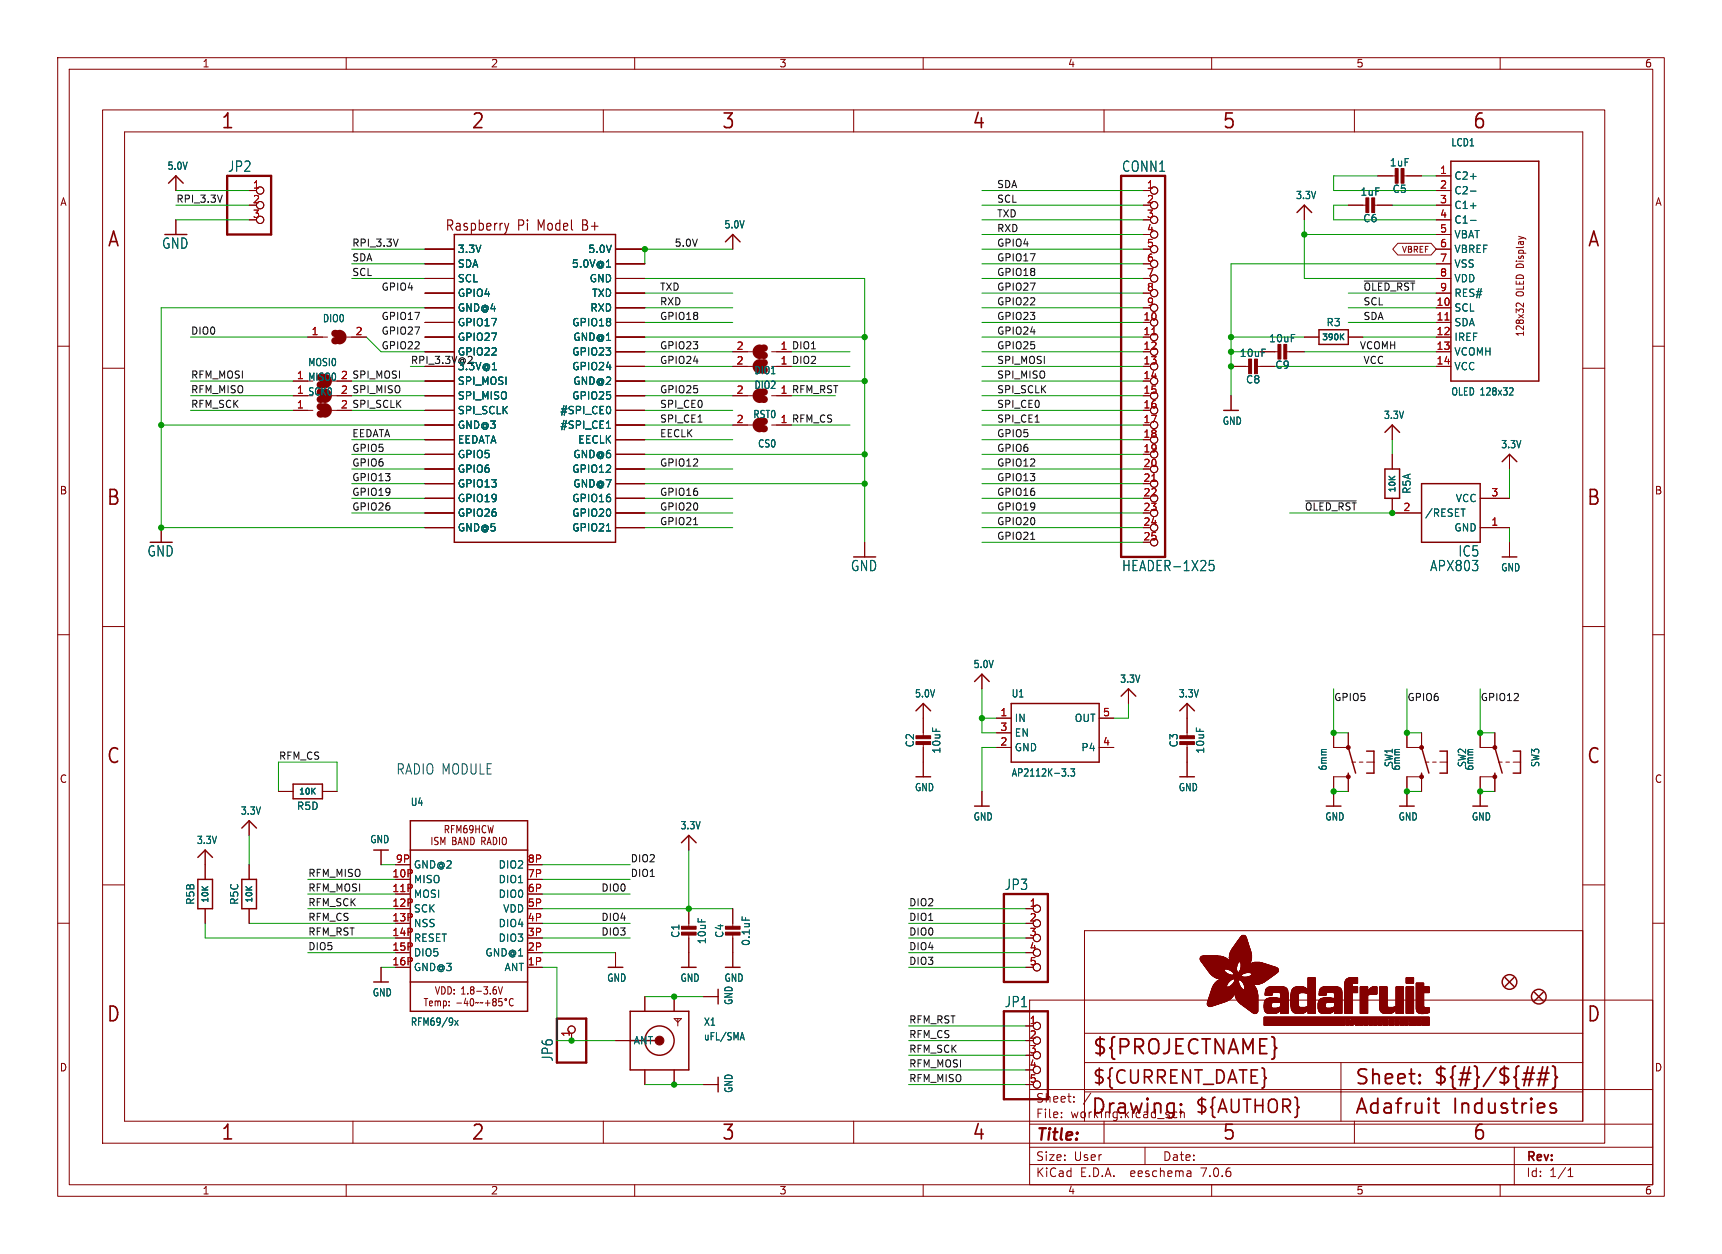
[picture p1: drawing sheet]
<svg xmlns="http://www.w3.org/2000/svg" width="298mm" height="217mm" viewBox="0 0 298 217" stroke-linecap="round" stroke-linejoin="round" font-family="sans-serif">
<defs><g id="words">
<g font-size="3.5" fill="#840000">
<text x="38.2" y="22.7">1</text>
<text x="81.6" y="22.7">2</text>
<text x="125" y="22.7">3</text>
<text x="168.4" y="22.7">4</text>
<text x="211.8" y="22.7">5</text>
<text x="255.1" y="22.7">6</text>
<text x="18.5" y="43.1">A</text>
<text x="275" y="43.1">A</text>
<text x="18.3" y="87.9">B</text>
<text x="274.9" y="87.9">B</text>
<text x="18.3" y="132.7">C</text>
<text x="274.9" y="132.7">C</text>
<text x="18.3" y="177.4">D</text>
<text x="274.9" y="177.4">D</text>
<text x="189.2" y="183.2">${PROJECTNAME}</text>
<text x="234.7" y="188.4">Sheet:</text>
<text x="248.3" y="188.3">${#}/${##}</text>
<text x="38.2" y="197.9">1</text>
<text x="81.6" y="197.9">2</text>
<text x="125" y="197.9">3</text>
<text x="168.4" y="197.9">4</text>
<text x="189" y="193.5">Drawing:</text>
<text x="211.8" y="197.9">5</text>
<text x="234.7" y="193.5">Adafruit</text>
<text x="251.8" y="193.5">Industries</text>
<text x="255.1" y="197.9">6</text>
</g>
<g font-size="3.2" fill="#840000">
<text x="189.2" y="188.2">${CURRENT_DATE}</text>
<text x="207" y="193.3">${AUTHOR}</text>
</g>
<text font-size="2.8" fill="#840000" x="179.4" y="198.2">Title:</text>
<g font-size="2.5" fill="#006464">
<text x="39.4" y="30">JP2</text>
<text x="194.4" y="30">CONN1</text>
<text x="28" y="43.3">GND</text>
<text x="25.5" y="96.7">GND</text>
<text x="147.4" y="99.2">GND</text>
<text x="194.4" y="99.2">HEADER-1X25</text>
<text x="247.8" y="99.2">APX803</text>
<text x="252.7" y="96.7">IC5</text>
<text x="174" y="154.4">JP3</text>
<text x="174" y="174.8">JP1</text>
<text x="96" y="184.1" transform="rotate(-90 96 184.1)">JP6</text>
</g>
<g font-size="2.5" fill="#840000">
<text x="77.1" y="40.2">Raspberry</text>
<text x="89.7" y="40.2">Pi</text>
<text x="93.3" y="40.2">Model</text>
<text x="101.3" y="40.2">B+</text>
</g>
<text font-size="2.5" fill="#0000c2" x="68.6" y="134.4">RADIO MODULE</text>
<g font-size="2.1" fill="#840000">
<text x="179.4" y="191.3">Sheet:</text>
<text x="179.4" y="194">File:</text>
<text x="185.5" y="194">working.kicad_sch</text>
<text x="179.4" y="201.4">Size:</text>
<text x="186.1" y="201.4">User</text>
<text x="201.4" y="201.4">Date:</text>
<text x="264.4" y="201.6">Rev:</text>
<text x="179.4" y="204.2">KiCad</text>
<text x="187.2" y="204.2">E.D.A.</text>
<text x="196.1" y="204.2">eeschema</text>
<text x="208.4" y="204.2">7.0.6</text>
<text x="264.4" y="204.2">Id:</text>
<text x="268.5" y="204.2">1/1</text>
</g>
<g font-size="1.8" fill="#840000">
<text x="35" y="11.9">1</text>
<text x="85" y="11.9">2</text>
<text x="135" y="11.9">3</text>
<text x="185" y="11.9">4</text>
<text x="235" y="11.9">5</text>
<text x="285" y="11.9">6</text>
<text x="10.3" y="35.9">A</text>
<text x="286.8" y="35.9">A</text>
<text x="264.3" y="51.4" transform="rotate(-90 264.3 51.4)">OLED Display</text>
<text x="264.3" y="58.4" transform="rotate(-90 264.3 58.4)">128x32</text>
<text x="59" y="65.8">2 SPI_MOSI</text>
<text x="59" y="68.3">2 SPI_MISO</text>
<text x="59" y="70.9">2 SPI_SCLK</text>
<text x="10.3" y="85.9">B</text>
<text x="286.7" y="85.9">B</text>
<text x="10.3" y="135.9">C</text>
<text x="286.7" y="135.9">C</text>
<text x="83.1" y="145.6">BAND RADIO</text>
<text x="10.3" y="185.9">D</text>
<text x="286.7" y="185.9">D</text>
<text x="35" y="207.2">1</text>
<text x="85" y="207.2">2</text>
<text x="135" y="207.2">3</text>
<text x="185" y="207.2">4</text>
<text x="235" y="207.2">5</text>
<text x="285" y="207.2">6</text>
</g>
<g font-size="1.8" fill="#006464">
<text x="28.9" y="29.6">5.0V</text>
<text x="240.8" y="29">1uF</text>
<text x="251.4" y="25.6">LCD1</text>
<text x="224.5" y="34.7">3.3V</text>
<text x="235.7" y="34.1">1uF</text>
<text x="241.2" y="33.6">C5</text>
<text x="252" y="31.3">C2+</text>
<text x="252" y="33.9">C2-</text>
<text x="125.4" y="39.8">5.0V</text>
<text x="236.2" y="38.7">C6</text>
<text x="252" y="36.4">C1+</text>
<text x="252" y="39">C1-</text>
<text x="252" y="41.5">VBAT</text>
<text x="79.2" y="44">3.3V</text>
<text x="79.2" y="46.6">SDA</text>
<text x="99" y="46.6">5.0V@1</text>
<text x="101.9" y="44">5.0V</text>
<text x="252" y="44">VBREF</text>
<text x="252" y="46.6">VSS</text>
<text x="79.2" y="49.1">SCL</text>
<text x="79.2" y="51.7">GPIO4</text>
<text x="102.1" y="49.1">GND</text>
<text x="102.5" y="51.7">TXD</text>
<text x="252" y="49.1">VDD</text>
<text x="252" y="51.7">RES#</text>
<text x="55.9" y="56">DIO0</text>
<text x="79.2" y="56.7">GPIO17</text>
<text x="79.2" y="59.3">GPIO27</text>
<text x="79.2" y="54.2">GND@4</text>
<text x="99.1" y="56.7">GPIO18</text>
<text x="99.3" y="59.3">GND@1</text>
<text x="102.2" y="54.2">RXD</text>
<text x="219.8" y="59.5">10uF</text>
<text x="229.8" y="56.7">R3</text>
<text x="252" y="54.2">SCL</text>
<text x="252" y="56.7">SDA</text>
<text x="252" y="59.3">IREF</text>
<text x="51.4" y="65.8">1 MISO0</text>
<text x="53.3" y="63.7">MOSI0</text>
<text x="79.2" y="61.8">GPIO22</text>
<text x="79.2" y="64.4">3.3V@1</text>
<text x="99.1" y="61.8">GPIO23</text>
<text x="99.1" y="64.4">GPIO24</text>
<text x="130.7" y="65.1">DIO1</text>
<text x="214.8" y="62.1">10uF</text>
<text x="220.9" y="64.1">C9</text>
<text x="252" y="61.8">VCOMH</text>
<text x="252" y="64.4">VCC</text>
<text x="51.4" y="68.3">1 SCK0</text>
<text x="79.2" y="66.9">SPI_MOSI</text>
<text x="79.2" y="69.4">SPI_MISO</text>
<text x="79.2" y="72">SPI_SCLK</text>
<text x="97" y="72">#SPI_CE0</text>
<text x="99.1" y="69.4">GPIO25</text>
<text x="99.3" y="66.9">GND@2</text>
<text x="130.7" y="67.6">DIO2</text>
<text x="215.8" y="66.7">C8</text>
<text x="251.4" y="68.7">OLED 128x32</text>
<text x="79.2" y="74.5">GND@3</text>
<text x="79.2" y="77.1">EEDATA</text>
<text x="97" y="74.5">#SPI_CE1</text>
<text x="100.1" y="77.1">EECLK</text>
<text x="130.4" y="72.7">RST0</text>
<text x="131.3" y="77.8">CS0</text>
<text x="211.8" y="73.8">GND</text>
<text x="239.7" y="72.8">3.3V</text>
<text x="260.1" y="77.9">3.3V</text>
<text x="79.2" y="79.6">GPIO5</text>
<text x="79.2" y="82.1">GPIO6</text>
<text x="99.1" y="82.1">GPIO12</text>
<text x="99.3" y="79.6">GND@6</text>
<text x="79.2" y="84.7">GPIO13</text>
<text x="79.2" y="87.2">GPIO19</text>
<text x="79.2" y="89.8">GPIO26</text>
<text x="99.1" y="87.2">GPIO16</text>
<text x="99.1" y="89.8">GPIO20</text>
<text x="99.3" y="84.7">GND@7</text>
<text x="244.7" y="85.7" transform="rotate(-90 244.7 85.7)">R5A</text>
<text x="246.9" y="89.8">/RESET</text>
<text x="252.2" y="87.2">VCC</text>
<text x="79.2" y="92.3">GND@5</text>
<text x="99.1" y="92.3">GPIO21</text>
<text x="252" y="92.3">GND</text>
<text x="260.1" y="99.2">GND</text>
<text x="168.6" y="116">5.0V</text>
<text x="194" y="118.5">3.3V</text>
<text x="158.5" y="121.1">5.0V</text>
<text x="175.2" y="121.1">U1</text>
<text x="175.8" y="125.3">IN</text>
<text x="186.2" y="125.3">OUT</text>
<text x="204.2" y="121.1">3.3V</text>
<text x="158.6" y="129.6" transform="rotate(-90 158.6 129.6)">C2</text>
<text x="163.2" y="130.7" transform="rotate(-90 163.2 130.7)">10uF</text>
<text x="175.8" y="130.4">GND</text>
<text x="175.8" y="127.9">EN</text>
<text x="187.3" y="130.4">P4</text>
<text x="204.3" y="129.6" transform="rotate(-90 204.3 129.6)">C3</text>
<text x="208.9" y="130.7" transform="rotate(-90 208.9 130.7)">10uF</text>
<text x="158.5" y="137.3">GND</text>
<text x="175.2" y="134.8">AP2112K-3.3</text>
<text x="204.2" y="137.3">GND</text>
<text x="230.2" y="133.7" transform="rotate(-90 230.2 133.7)">6mm</text>
<text x="241.6" y="133" transform="rotate(-90 241.6 133)">SW1</text>
<text x="242.9" y="133.7" transform="rotate(-90 242.9 133.7)">6mm</text>
<text x="254.3" y="133" transform="rotate(-90 254.3 133)">SW2</text>
<text x="255.6" y="133.7" transform="rotate(-90 255.6 133.7)">6mm</text>
<text x="267" y="133" transform="rotate(-90 267 133)">SW3</text>
<text x="41.6" y="141.4">3.3V</text>
<text x="51.4" y="140.6">R5D</text>
<text x="71.1" y="139.9">U4</text>
<text x="117.8" y="143.9">3.3V</text>
<text x="168.6" y="142.4">GND</text>
<text x="229.6" y="142.4">GND</text>
<text x="242.3" y="142.4">GND</text>
<text x="255" y="142.4">GND</text>
<text x="34" y="146.5">3.3V</text>
<text x="64.1" y="146.3">GND</text>
<text x="71.6" y="153.3">MISO</text>
<text x="71.6" y="155.8">MOSI</text>
<text x="71.6" y="150.7">GND@2</text>
<text x="86.3" y="155.8">DIO0</text>
<text x="86.3" y="153.3">DIO1</text>
<text x="86.3" y="150.7">DIO2</text>
<text x="33.9" y="156.9" transform="rotate(-90 33.9 156.9)">R5B</text>
<text x="41.5" y="156.9" transform="rotate(-90 41.5 156.9)">R5C</text>
<text x="71.6" y="158.3">SCK</text>
<text x="71.6" y="160.9">NSS</text>
<text x="86.3" y="160.9">DIO4</text>
<text x="87.1" y="158.3">VDD</text>
<text x="71.6" y="163.4">RESET</text>
<text x="71.6" y="166">DIO5</text>
<text x="84" y="166">GND@1</text>
<text x="86.3" y="163.4">DIO3</text>
<text x="118" y="162.7" transform="rotate(-90 118 162.7)">C1</text>
<text x="122.5" y="163.7" transform="rotate(-90 122.5 163.7)">10uF</text>
<text x="125.6" y="162.7" transform="rotate(-90 125.6 162.7)">C4</text>
<text x="130.2" y="164" transform="rotate(-90 130.2 164)">0.1uF</text>
<text x="64.5" y="172.9">GND</text>
<text x="71.6" y="168.5">GND@3</text>
<text x="87.3" y="168.5">ANT</text>
<text x="105.1" y="170.3">GND</text>
<text x="117.8" y="170.3">GND</text>
<text x="125.4" y="170.3">GND</text>
<text x="71.1" y="178">RFM69/9x</text>
<text x="121.9" y="178">X1</text>
<text x="127.2" y="174.3" transform="rotate(-90 127.2 174.3)">GND</text>
<text x="109.7" y="181.2">ANT</text>
<text x="121.9" y="180.5">uFL/SMA</text>
<text x="127.2" y="189.5" transform="rotate(-90 127.2 189.5)">GND</text>
</g>
<g font-size="1.8" fill="#a90000">
<text x="43.7" y="32.8">1</text>
<text x="43.7" y="35.3">2</text>
<text x="198.7" y="32.8">1</text>
<text x="198.7" y="35.3">2</text>
<text x="249.5" y="30.2">1</text>
<text x="249.5" y="32.8">2</text>
<text x="249.5" y="35.3">3</text>
<text x="43.7" y="37.8">3</text>
<text x="198.7" y="37.8">3</text>
<text x="198.7" y="40.4">4</text>
<text x="249.5" y="37.8">4</text>
<text x="249.5" y="40.4">5</text>
<text x="198.7" y="42.9">5</text>
<text x="198.7" y="45.5">6</text>
<text x="249.5" y="42.9">6</text>
<text x="249.5" y="45.5">7</text>
<text x="198.7" y="48">7</text>
<text x="198.7" y="50.5">8</text>
<text x="198.7" y="53.1">9</text>
<text x="248.9" y="53.1">10</text>
<text x="249.5" y="48">8</text>
<text x="249.5" y="50.5">9</text>
<text x="53.9" y="58.2">1</text>
<text x="61.5" y="58.2">2</text>
<text x="198.1" y="55.6">10</text>
<text x="198.1" y="58.2">11</text>
<text x="248.9" y="55.6">11</text>
<text x="248.9" y="58.2">12</text>
<text x="59" y="65.8">2</text>
<text x="127.6" y="63.2">2</text>
<text x="127.6" y="60.7">2</text>
<text x="135.2" y="60.7">1</text>
<text x="135.2" y="63.2">1</text>
<text x="198.1" y="60.7">12</text>
<text x="198.1" y="63.2">13</text>
<text x="198.1" y="65.8">14</text>
<text x="248.9" y="60.7">13</text>
<text x="248.9" y="63.2">14</text>
<text x="51.4" y="70.9">1</text>
<text x="59" y="68.3">2</text>
<text x="59" y="70.9">2</text>
<text x="127.6" y="68.3">2</text>
<text x="135.2" y="68.3">1</text>
<text x="198.1" y="68.3">15</text>
<text x="198.1" y="70.9">16</text>
<text x="127.6" y="73.4">2</text>
<text x="135.2" y="73.4">1</text>
<text x="198.1" y="73.4">17</text>
<text x="198.1" y="75.9">18</text>
<text x="198.1" y="78.5">19</text>
<text x="198.1" y="81">20</text>
<text x="198.1" y="83.6">21</text>
<text x="198.1" y="86.1">22</text>
<text x="198.1" y="88.6">23</text>
<text x="243.1" y="88.6">2</text>
<text x="258.4" y="86.1">3</text>
<text x="198.1" y="91.2">24</text>
<text x="198.1" y="93.7">25</text>
<text x="258.4" y="91.2">1</text>
<text x="173.3" y="124.2">1</text>
<text x="191.1" y="124.2">5</text>
<text x="173.3" y="129.3">2</text>
<text x="173.3" y="126.7">3</text>
<text x="191.1" y="129.3">4</text>
<text x="68.5" y="149.6">9P</text>
<text x="91.4" y="149.6">8P</text>
<text x="67.9" y="152.1">10P</text>
<text x="67.9" y="154.7">11P</text>
<text x="91.4" y="154.7">6P</text>
<text x="91.4" y="152.1">7P</text>
<text x="67.9" y="157.2">12P</text>
<text x="67.9" y="159.8">13P</text>
<text x="91.4" y="159.8">4P</text>
<text x="91.4" y="157.2">5P</text>
<text x="178.4" y="157.2">1</text>
<text x="178.4" y="159.8">2</text>
<text x="67.9" y="162.3">14P</text>
<text x="67.9" y="164.8">15P</text>
<text x="67.9" y="167.4">16P</text>
<text x="91.4" y="167.4">1P</text>
<text x="91.4" y="164.8">2P</text>
<text x="91.4" y="162.3">3P</text>
<text x="178.4" y="162.3">3</text>
<text x="178.4" y="164.8">4</text>
<text x="178.4" y="167.4">5</text>
<text x="98.8" y="179.8" transform="rotate(-90 98.8 179.8)">1</text>
<text x="178.4" y="177.5">1</text>
<text x="178.4" y="180.1">2</text>
<text x="178.4" y="182.6">3</text>
<text x="178.4" y="185.2">4</text>
<text x="178.4" y="187.7">5</text>
</g>
<g font-size="1.8" fill="#0f0f0f">
<text x="135.2" y="63.2">1 DIO2</text>
<text x="135.2" y="60.7">1 DIO1</text>
<text x="135.2" y="68.3">1 RFM_RST</text>
<text x="135.2" y="73.4">1 RFM_CS</text>
</g>
<g font-size="1.7" fill="#0f0f0f">
<text x="30.5" y="35.2">RPI_3.3V</text>
<text x="172.7" y="35.2">SCL</text>
<text x="172.7" y="32.7">SDA</text>
<text x="172.7" y="37.8">TXD</text>
<text x="172.7" y="40.3">RXD</text>
<text x="61" y="42.8">RPI_3.3V</text>
<text x="61" y="47.9">SCL</text>
<text x="61" y="45.4">SDA</text>
<text x="116.8" y="42.8">5.0V</text>
<text x="172.7" y="47.9">GPIO18</text>
<text x="172.7" y="45.4">GPIO17</text>
<text x="172.7" y="42.8">GPIO4</text>
<text x="66" y="50.5">GPIO4</text>
<text x="114.3" y="53">RXD</text>
<text x="114.3" y="50.5">TXD</text>
<text x="172.7" y="50.5">GPIO27</text>
<text x="172.7" y="53">GPIO22</text>
<text x="236.2" y="50.5">~{OLED_RST}</text>
<text x="236.2" y="53">SCL</text>
<text x="33" y="58.1">DIO0</text>
<text x="66" y="58.1">GPIO27</text>
<text x="66" y="55.5">GPIO17</text>
<text x="114.3" y="55.5">GPIO18</text>
<text x="172.7" y="55.5">GPIO23</text>
<text x="172.7" y="58.1">GPIO24</text>
<text x="236.2" y="55.5">SDA</text>
<text x="33" y="65.7">RFM_MOSI</text>
<text x="66" y="60.6">GPIO22</text>
<text x="114.3" y="60.6">GPIO23</text>
<text x="114.3" y="63.2">GPIO24</text>
<text x="172.7" y="60.6">GPIO25</text>
<text x="172.7" y="63.2">SPI_MOSI</text>
<text x="172.7" y="65.7">SPI_MISO</text>
<text x="235.6" y="60.6">VCOMH</text>
<text x="236.2" y="63.2">VCC</text>
<text x="33" y="70.8">RFM_SCK</text>
<text x="33" y="68.2">RFM_MISO</text>
<text x="114.3" y="70.8">SPI_CE0</text>
<text x="114.3" y="68.2">GPIO25</text>
<text x="172.7" y="68.2">SPI_SCLK</text>
<text x="172.7" y="70.8">SPI_CE0</text>
<text x="61" y="75.9">EEDATA</text>
<text x="114.3" y="73.3">SPI_CE1</text>
<text x="114.3" y="75.9">EECLK</text>
<text x="172.7" y="75.9">GPIO5</text>
<text x="172.7" y="73.3">SPI_CE1</text>
<text x="61" y="78.4">GPIO5</text>
<text x="61" y="80.9">GPIO6</text>
<text x="61" y="83.5">GPIO13</text>
<text x="114.3" y="80.9">GPIO12</text>
<text x="172.7" y="80.9">GPIO12</text>
<text x="172.7" y="78.4">GPIO6</text>
<text x="172.7" y="83.5">GPIO13</text>
<text x="61" y="86">GPIO19</text>
<text x="61" y="88.6">GPIO26</text>
<text x="114.3" y="86">GPIO16</text>
<text x="114.3" y="88.6">GPIO20</text>
<text x="172.7" y="88.6">GPIO19</text>
<text x="172.7" y="86">GPIO16</text>
<text x="226.1" y="88.6">~{OLED_RST}</text>
<text x="114.3" y="91.1">GPIO21</text>
<text x="172.7" y="93.6">GPIO21</text>
<text x="172.7" y="91.1">GPIO20</text>
<text x="231.1" y="121.6">GPIO5</text>
<text x="243.8" y="121.6">GPIO6</text>
<text x="256.5" y="121.6">GPIO12</text>
<text x="48.3" y="131.7">RFM_CS</text>
<text x="109.2" y="149.5">DIO2</text>
<text x="53.3" y="154.6">RFM_MOSI</text>
<text x="53.3" y="152.1">RFM_MISO</text>
<text x="104.1" y="154.6">DIO0</text>
<text x="109.2" y="152.1">DIO1</text>
<text x="53.3" y="157.1">RFM_SCK</text>
<text x="53.3" y="159.7">RFM_CS</text>
<text x="104.1" y="159.7">DIO4</text>
<text x="157.5" y="159.7">DIO1</text>
<text x="157.5" y="157.1">DIO2</text>
<text x="53.3" y="162.2">RFM_RST</text>
<text x="53.3" y="164.8">DIO5</text>
<text x="104.1" y="162.2">DIO3</text>
<text x="157.5" y="164.8">DIO4</text>
<text x="157.5" y="167.3">DIO3</text>
<text x="157.5" y="162.2">DIO0</text>
<text x="157.5" y="177.5">RFM_RST</text>
<text x="157.5" y="180">RFM_CS</text>
<text x="157.5" y="185.1">RFM_MOSI</text>
<text x="157.5" y="182.5">RFM_SCK</text>
<text x="157.5" y="187.6">RFM_MISO</text>
</g>
<text font-size="1.7" fill="#009600" x="71.1" y="63.2">RPI_3.3V@2</text>
<text font-size="1.4" fill="#840000" x="242.8" y="44">VBREF</text>
<g font-size="1.4" fill="#006464">
<text x="229" y="59.2">390K</text>
<text x="242.1" y="85.5" transform="rotate(-90 242.1 85.5)">10K</text>
<text x="51.7" y="138">10K</text>
<text x="36.4" y="156.6" transform="rotate(-90 36.4 156.6)">10K</text>
<text x="44" y="156.6" transform="rotate(-90 44 156.6)">10K</text>
</g>
</g></defs>
<g fill="none" stroke="#840000" stroke-width=".17">
<path d="M10 10h278.5v197.3h-278.5zM12 12h274.5v193.3h-274.5zM17.8 19h260.3v179.1h-260.3zM60 10v2M61.2 19v3.9M104.6 19v3.9M110 10v2M148 19v3.9M160 10v2M191.3 19v3.9M210 10v2M234.7 19v3.9"/>
<path d="M260 10v2M21.6 22.9h252.7v171.4h-252.7zM30.5 30.5v2.5M30.5 38.1v2.5M43.2 33h1.2M43.2 38.1h1.2M198.1 33h1.3M198.1 38.1h1.3M226.1 35.6v2.5M233.7 35.6h3.3M238 35.6h3.3M238.8 30.5h3.3"/>
<path d="M243.1 30.5h3.3M248.9 30.5h2.6M248.9 33h2.6M248.9 35.6h2.6M248.9 38.1h2.6M10 60h2M53.3 58.4h3.5M60.1 58.4h3.4M73.7 43.2h5M73.7 53.3h5M73.7 55.9h5M73.7 58.4h5"/>
<path d="M73.7 45.7h5M73.7 48.3h5M73.7 50.8h5M106.7 43.2h5.1M106.7 53.3h5.1M106.7 55.9h5.1M106.7 58.4h5.1M106.7 45.7h5.1M106.7 48.3h5.1M106.7 50.8h5.1M127 40.6v2.6M198.1 43.2h1.3"/>
<path d="M198.1 53.3h1.3M198.1 45.7h1.3M198.1 48.3h1.3M198.1 50.8h1.3M226.1 58.4h2.5M233.7 58.4h2.5M242.3 42.2h5.7l.9 1-.9 1h-5.7l-.9-1zM248.9 43.2h2.6M248.9 53.3h2.6M248.9 55.9h2.6M248.9 58.4h2.6M248.9 45.7h2.6"/>
<path d="M248.9 48.3h2.6M248.9 50.8h2.6M248.9 40.6h2.6M264 52.5v.7l-.9-.7-.3 .1v.4M286.5 60h2M17.8 63.8h3.8M50.8 68.6h2.5M50.8 66h2.5M50.8 71.1h3.4M57.5 68.6h.9M57.5 71.1h.9M73.7 63.5h5"/>
<path d="M73.7 68.6h5M73.7 73.7h5M73.7 61h5M73.7 66h5M73.7 71.1h5M73.7 76.2h5M73.7 78.7h5M106.7 63.5h5.1M106.7 68.6h5.1M106.7 73.7h5.1M106.7 61h5.1M106.7 66h5.1"/>
<path d="M106.7 71.1h5.1M106.7 76.2h5.1M106.7 78.7h5.1M127 63.5h3.4M127 68.6h3.4M127 73.7h3.4M127 61h3.4M133.7 63.5h3.5M133.7 68.6h3.5M133.7 73.7h3.5M133.7 61h3.5M213.4 63.5h3.3"/>
<path d="M213.4 68.6v2.5M217.7 63.5h3.3M218.4 61h3.3M222.8 61h3.3M241.3 73.7v2.5M241.3 78.7v2.6M248.9 63.5h2.6M248.9 61h2.6M261.6 78.7v2.6M274.3 63.8h3.8M27.9 91.4v2.6M73.7 81.3h5"/>
<path d="M73.7 83.8h5M73.7 86.4h5M73.7 88.9h5M73.7 91.4h5M106.7 81.3h5.1M106.7 83.8h5.1M106.7 86.4h5.1M106.7 88.9h5.1M106.7 91.4h5.1M149.9 94v2.5M241.3 86.4v2.5h5.1M256.5 86.4h5.1"/>
<path d="M256.5 91.4h5.1M261.6 94v2.5M10 110h2M17.8 108.6h3.8M170.2 116.8v2.6M195.6 119.4v2.5M274.3 108.6h3.8M286.5 110h2M48.3 137.2h2.5M55.9 137.2h2.5M160 121.9v5.9M160 128.8v5.8"/>
<path d="M170.2 137.2v2.5M172.7 124.5h2.6M172.7 129.5h2.6M172.7 127h2.6M190.5 124.5h2.5M190.5 129.5h2.5M205.7 121.9v5.9M205.7 128.8v5.8M231.1 127v2.5h2.6v-2.5M233.7 137.2v-2.6h-2.6v5.1M234.3 132.1h.6M235.6 132.1h.6"/>
<path d="M236.9 132.1h1.2M243.8 127v2.5h2.6v-2.5M246.4 137.2v-2.6h-2.6v5.1M247 132.1h.6M248.3 132.1h.6M249.6 132.1h1.2M256.5 127v2.5h2.6v-2.5M259.1 137.2v-2.6h-2.6v5.1M259.7 132.1h.6M261 132.1h.6M262.3 132.1h1.2M10 160h2"/>
<path d="M17.8 153.4h3.8M35.6 147.3v5.1M35.6 157.5v2.5M43.2 142.2v2.6M43.2 149.9v2.5M43.2 157.5v2.5M66 147.3v2.6M74.9 145.1v1.3M75.9 145.2l-.4-.1-.1 .1v.4l.4 .2 .1 .3-.2 .3-.4-.1M76.4 146.4v-1.3l.4 .9 .3-.9v1.3M77.2 143.7h.5l.1-.2-.1-.4h-.5v1.2M77.4 143.7l.4 .6"/>
<path d="M78.2 143.7h.4M78.5 145.1h.3l.2 .3-.2 .3 .2 .1 .1 .3-.2 .3h-.4zM78.5 145.7h.3M78.8 143.1h-.6v1.2M79.2 144.3v-1.2l.3 .9 .4-.9v1.2M79.4 146.4l.3-1.3 .4 1.3M79.5 146h.5M80.9 143.1h-.3l-.2 .3v.7l.2 .2 .3-.1 .1-.4-.1-.2h-.3l-.2 .2M81.1 145.1v1.3l-.6-1.3v1.3M81.6 145.1a.67 .67 0 0 1 .6 .5 .67 .67 0 0 1-.2 .7l-.4 .1zM82 143.6l-.2 .3-.3-.1-.1-.2v-.4l.4-.1 .2 .2-.1 .7-.1 .3h-.3M82.5 143.7h.6"/>
<path d="M82.5 143.1v1.2M83.1 143.1v1.2M83.5 145.1v1.3M83.7 145.8l.4 .6M84.2 143.2l-.2-.1h-.3l-.2 .7M84.4 146.4l.4-1.3 .3 1.3M84.6 143.1l.2 1.2 .2-.9 .2 .9 .3-1.2M85.5 145.1v1.3l.5-.2M86.6 145.1v1.3M87.1 146.2l.2 .2 .4-.2M119.4 144.8v2.5M119.4 157.5v3.3"/>
<path d="M127 157.5v3.3M177.8 157.5h1.3M274.3 153.4h3.8M286.5 160h2M66 167.6v2.6M73.5 173.1h.6M73.8 173.1v1.2M74.4 173.9l.6-.1-.1-.3h-.3l-.2 .2 .1 .6h.4M75.4 173.6l.3-.1 .2 .2M75.4 173.5v.8M75.5 171l.3 1.3 .4-1.3M75.9 173.7l.1-.2h.3v.8"/>
<path d="M75.9 173.7v.6M76.6 171a.67 .67 0 0 1 .6 .5 .67 .67 0 0 1-.2 .7l-.4 .1zM76.9 173.5h.3l.2 .2-.1 .6h-.4M76.9 173.5v1.2M77.6 171a.67 .67 0 0 1 .7 .5 .67 .67 0 0 1-.3 .7l-.4 .1zM77.8 174.2v.1M77.8 173.5v.2M78.7 172.2v.1M78.7 171.5v.1M79.2 173.8h.8M80 172.3h.6M80 171.4l.3-.4v1.3"/>
<path d="M80.7 173l-.2 .9h.6M81 173.5v.8M81.1 172.2v.1M81.6 173.1h.1a.72 .72 0 0 1 0 1.2 .94 .94 0 0 1-.1-1.2zM81.7 171.6l-.2-.3 .2-.3h.2l.3 .2-.3 .4M81.7 171.6l-.2 .2 .1 .4 .1 .1 .4-.1 .1-.2-.1-.3-.2-.1M81.7 171.6h.2M82.6 171.8h.8M82.9 173.7l-.5 .1M83.7 173.7l-.5 .1M83.9 171h.6l-.3 .5 .3 .1v.6l-.2 .1-.4-.1M84.1 173.8h.8"/>
<path d="M84.5 173.4v.9M85 172.2v.1M85.6 173.6l-.2-.2 .2-.3h.3l.1 .2-.2 .3M85.6 173.6l-.2 .2v.4l.2 .1h.3l.1-.2v-.4l-.2-.1M85.6 173.6h.2M86 171l-.4 .1-.1 .2-.1 .7 .2 .3 .4-.1 .1-.5-.1-.1-.4-.1-.2 .2M86.4 171l.3 1.3 .4-1.3M87 173.1h-.5l-.1 .6 .2-.2 .3 .1 .1 .2v.4l-.2 .1-.4-.1M88.9 173.2v-.1a.62 .62 0 0 0-.7 .5 .62 .62 0 0 0 .4 .7l.3-.1M99.1 179.1v1.2M106.7 165.1v2.5M111.8 172.7v2.6"/>
<path d="M116.8 176.5h1.3l-.6 .7zM116.8 172.7v2.6M117.5 176.5v1.3M119.4 161.8v5.8M121.9 172.7h2.6M127 161.8v5.8M177.8 162.6h1.3M177.8 167.6h1.3M177.8 177.8h1.3M178.4 173.3h108.1v32h-108.1zM188 179.1h86.3M274.3 161.3h-86.3v33"/>
<path d="M61.2 194.3v3.8M104.6 194.3v3.8M106.7 180.3h2.5M111.8 185.4v2.6M116.8 185.4v2.6M121.9 188h2.6M148 194.3v3.8M177.8 182.9h1.3M177.8 188h1.3M178.4 198.8h108.1M178.4 194.8h108.1M178.4 188.8h108.1"/>
<path d="M184 193.6v.1M184 192.8v.1M186.1 190.9v.1M186.1 190.1v.1M188 184.1h86.3M188 189.2h86.3M189.1 189.4l-1.3 2M191.3 194.3v3.8M198.4 198.8v3M203.8 192.7l.2 .1M204 193.6l-.2 .1M204.6 192.2v1.5"/>
<path d="M204.6 192.9l.2-.2 .4 .1 .1 .9M232.4 184.1v10.2M234.7 194.3v3.8M262.5 198.8v6.5M60 205.3v2M110 205.3v2M160 205.3v2M178.4 201.8h108.1M206.3 203l.1 .9M206.4 203.8l-.1 .1M206.4 203.3h-.1M210 205.3v2"/>
<path d="M260 205.3v2M271.8 203.9h.8M271.8 202.8l.4-.4v1.5"/>
<circle cx="45.1" cy="35.6" r=".63"/>
<circle cx="45.1" cy="33" r=".63"/>
<circle cx="45.1" cy="38.1" r=".63"/>
<circle cx="200" cy="38.1" r=".63"/>
<circle cx="200" cy="33" r=".63"/>
<circle cx="200" cy="35.6" r=".63"/>
<circle cx="200" cy="45.7" r=".63"/>
<circle cx="200" cy="48.3" r=".63"/>
<circle cx="200" cy="55.9" r=".63"/>
<circle cx="200" cy="40.6" r=".63"/>
<circle cx="200" cy="50.8" r=".63"/>
<circle cx="200" cy="43.2" r=".63"/>
<circle cx="200" cy="58.4" r=".63"/>
<circle cx="200" cy="53.3" r=".63"/>
<circle cx="200" cy="63.5" r=".63"/>
<circle cx="200" cy="66" r=".63"/>
<circle cx="200" cy="71.1" r=".63"/>
<circle cx="200" cy="73.7" r=".63"/>
<circle cx="200" cy="76.2" r=".63"/>
<circle cx="200" cy="68.6" r=".63"/>
<circle cx="200" cy="61" r=".63"/>
<circle cx="200" cy="78.7" r=".63"/>
<circle cx="200" cy="83.8" r=".63"/>
<circle cx="200" cy="81.3" r=".63"/>
<circle cx="200" cy="86.4" r=".63"/>
<circle cx="200" cy="94" r=".63"/>
<circle cx="200" cy="91.4" r=".63"/>
<circle cx="200" cy="88.9" r=".63"/>
<circle cx="179.7" cy="157.5" r=".63"/>
<circle cx="87.7" cy="173.2" r=".17"/>
<circle cx="99.1" cy="178.4" r=".63"/>
<circle cx="179.7" cy="177.8" r=".63"/>
<circle cx="179.7" cy="167.6" r=".63"/>
<circle cx="179.7" cy="160" r=".63"/>
<circle cx="179.7" cy="162.6" r=".63"/>
<circle cx="179.7" cy="165.1" r=".63"/>
<circle cx="179.7" cy="182.9" r=".63"/>
<circle cx="179.7" cy="185.4" r=".63"/>
<circle cx="179.7" cy="180.3" r=".63"/>
<circle cx="179.7" cy="188" r=".63"/>
</g>
<g fill="none" stroke="#840000" stroke-width=".25">
<path d="M29.2 31.7l1.3-1.2 1.2 1.2M224.8 36.8l1.3-1.2 1.2 1.2M251.5 27.9h15.2v38.1h-15.2zM78.7 40.6h28v53.4h-28zM125.7 41.9l1.3-1.3 1.3 1.3M228.6 57.1h5.1v2.6h-5.1zM212.1 71.1h2.5M240 74.9l1.3-1.2 1.3 1.2M240 81.3h2.6v5.1h-2.6zM246.4 83.8h10.1v10.2h-10.1zM260.3 80l1.3-1.3 1.3 1.3M260.3 96.5h2.6"/>
<path d="M168.9 118.1l1.3-1.3 1.2 1.3M50.8 135.9h5.1v2.5h-5.1zM158.7 134.6h2.6M158.7 123.2l1.3-1.3 1.3 1.3M168.9 139.7h2.5M175.3 121.9h15.2v10.2h-15.2zM194.3 120.6l1.3-1.2 1.2 1.2M204.5 134.6h2.5M204.5 123.2l1.2-1.3 1.3 1.3M229.9 139.7h2.5M233.7 134v.6M233.7 129.5l1.2 4.5"/>
<path d="M236.9 130.2h1.2v3.8h-1.2M242.6 139.7h2.5M246.4 129.5l1.2 4.5M246.4 134v.6M249.6 130.2h1.2v3.8h-1.2M255.3 139.7h2.5M259.1 129.5l1.2 4.5M259.1 134v.6M262.3 130.2h1.2v3.8h-1.2M34.3 152.4h2.5v5.1h-2.5zM34.3 148.6l1.3-1.3 1.2 1.3M41.9 152.4h2.5v5.1h-2.5z"/>
<path d="M41.9 143.5l1.3-1.3 1.2 1.3M64.8 147.3h2.5M71.1 142.2h20.3v33.1h-20.3zM71.1 147.3h20.3M118.1 146l1.3-1.2 1.2 1.2M64.8 170.2h2.5M71.1 170.2h20.3M105.4 167.6h2.5M109.2 175.3h10.2v10.1h-10.2zM118.1 167.6h2.5M124.5 171.4v2.6M125.7 167.6h2.6"/>
<path d="M260.9 169.4l1.5 1.5M262.4 169.4l-1.5 1.5M265.9 172l1.6 1.5M267.5 172l-1.6 1.5M109.2 180.3h5.1M124.5 186.7v2.5"/>
<circle cx="261.6" cy="170.2" r="1.27"/>
<circle cx="266.7" cy="172.7" r="1.27"/>
<circle cx="114.3" cy="180.3" r="2.54"/>
</g>
<g fill="#840000" stroke="#840000" stroke-width=".17">
<path d="M118.1 161.5h2.5v.6h-2.5z"/>
<path d="M118.1 160.5h2.5v.5h-2.5z"/>
<path d="M204.5 128.5h2.5v.5h-2.5z"/>
<path d="M204.5 127.5h2.5v.5h-2.5z"/>
<path d="M158.7 128.5h2.6v.5h-2.6z"/>
<path d="M158.7 127.5h2.6v.5h-2.6z"/>
<path d="M217.4 62.2h.5v2.6h-.5z"/>
<path d="M216.4 62.2h.5v2.6h-.5z"/>
<path d="M242.8 29.2h.5v2.5h-.5z"/>
<path d="M241.8 29.2h.5v2.5h-.5z"/>
<path d="M222.5 59.7h.5v2.5h-.5z"/>
<path d="M221.5 59.7h.5v2.5h-.5z"/>
<path d="M208 166.3h4.8z"/>
<path d="M208 166.2l4.8 .1z"/>
<path d="M208 166.2h4.8z"/>
<path d="M208 166.2h4.7z"/>
<path d="M208 166.1l4.7 .1z"/>
<path d="M208 166.1h4.6z"/>
<path d="M208 166l4.5 .1z"/>
<path d="M208 166h4.5z"/>
<path d="M208 166.4h4.9z"/>
<path d="M208 166.3l4.9 .1z"/>
<path d="M208 166h4.4z"/>
<path d="M208 165.9l4.4 .1z"/>
<path d="M208.1 166.4l4.9 .1z"/>
<path d="M208.1 165.9h4.2z"/>
<path d="M208.1 166.5h4.9z"/>
<path d="M208.1 165.9h4.1z"/>
<path d="M208.1 165.8l4 .1z"/>
<path d="M208.1 166.6h5z"/>
<path d="M208.1 166.5l4.9 .1z"/>
<path d="M208.1 165.8h3.9z"/>
<path d="M208.2 166.6h4.9z"/>
<path d="M208.2 165.8h3.6z"/>
<path d="M208.2 166.6l4.9 .1z"/>
<path d="M208.2 165.7l3.5 .1z"/>
<path d="M208.2 166.7h5z"/>
<path d="M208.2 166.7h4.9z"/>
<path d="M208.3 166.7l4.9 .1z"/>
<path d="M208.3 165.7h3.3z"/>
<path d="M208.3 166.8h6.3z"/>
<path d="M208.3 166.8h4.9z"/>
<path d="M208.3 166.8l6.3 .1z"/>
<path d="M208.4 166.9h6.2z"/>
<path d="M208.4 167h6.1z"/>
<path d="M208.4 166.9l6.1 .1z"/>
<path d="M208.4 165.7h2.8z"/>
<path d="M208.5 167h6z"/>
<path d="M208.5 167l6 .1z"/>
<path d="M208.6 167.1h5.9z"/>
<path d="M208.6 167.1l5.8 .1z"/>
<path d="M208.6 167.2h5.8z"/>
<path d="M208.7 167.2l5.7 .1z"/>
<path d="M208.7 167.3h5.7z"/>
<path d="M208.7 167.3l5.7 .1z"/>
<path d="M208.8 167.4h5.6z"/>
<path d="M208.8 167.5h5.5z"/>
<path d="M208.8 167.4l5.5 .1z"/>
<path d="M208.9 167.5l5.4 .1z"/>
<path d="M208.9 167.6h5.4z"/>
<path d="M208.9 167.6l5.4 .1z"/>
<path d="M209 167.7h5.3z"/>
<path d="M209 167.7l5.3 .1z"/>
<path d="M209 167.8h5.3z"/>
<path d="M209.1 167.8h5.2z"/>
<path d="M209.1 167.8l5.2 .1z"/>
<path d="M209.1 167.9h5.2z"/>
<path d="M209.2 167.9l3.1 .1z"/>
<path d="M209.2 168h3z"/>
<path d="M209.2 174.1h1.8z"/>
<path d="M209.2 174l1.8 .1z"/>
<path d="M209.2 174h2z"/>
<path d="M209.2 174h2.1z"/>
<path d="M209.2 173.9l2.1 .1z"/>
<path d="M209.2 173.9h2.3z"/>
<path d="M209.2 173.9h2.4z"/>
<path d="M209.2 173.8l2.4 .1z"/>
<path d="M209.2 173.8h2.6z"/>
<path d="M209.2 168l3 .1z"/>
<path d="M209.3 174.1l1.4 .1z"/>
<path d="M209.3 174.1h1.5z"/>
<path d="M209.3 173.8h2.6z"/>
<path d="M209.3 173.7l2.6 .1z"/>
<path d="M209.3 173.7h2.8z"/>
<path d="M209.3 168.1h2.9z"/>
<path d="M209.3 174.2h1.2z"/>
<path d="M209.3 174.2h1.3z"/>
<path d="M209.3 173.7h2.9z"/>
<path d="M209.3 173.6l3 .1z"/>
<path d="M209.3 173.6h3.1z"/>
<path d="M209.3 173.6h3.2z"/>
<path d="M209.3 168.1l2.9 .1z"/>
<path d="M209.3 174.2l1.1 .1z"/>
<path d="M209.3 173.5l3.3 .1z"/>
<path d="M209.3 173.5h3.3z"/>
<path d="M209.3 173.4l3.4 .1z"/>
<path d="M209.3 173.4h3.5z"/>
<path d="M209.3 168.2h2.9z"/>
<path d="M209.4 174.3h.9z"/>
<path d="M209.4 173.4h3.4z"/>
<path d="M209.4 174.3h.8z"/>
<path d="M209.4 173.3l3.5 .1z"/>
<path d="M209.4 173.3h3.5z"/>
<path d="M209.4 173.3h3.6z"/>
<path d="M209.4 173.2l3.7 .1z"/>
<path d="M209.4 168.3h2.8z"/>
<path d="M209.4 168.2l2.8 .1z"/>
<path d="M209.4 174.3l.7 .1z"/>
<path d="M209.4 173.2h3.7z"/>
<path d="M209.4 173.2h3.8z"/>
<path d="M209.4 173.1l3.8 .1z"/>
<path d="M209.4 173.1h3.9z"/>
<path d="M209.5 173.1h3.8z"/>
<path d="M209.5 173l3.8 .1z"/>
<path d="M209.5 168.3l2.8 .1z"/>
<path d="M209.5 174.4h.5z"/>
<path d="M209.5 173h3.9z"/>
<path d="M209.5 172.9l4 .1z"/>
<path d="M209.5 168.4h2.8z"/>
<path d="M209.5 172.9h4z"/>
<path d="M209.5 172.8l4.1 .1z"/>
<path d="M209.5 172.8h4.1z"/>
<path d="M209.5 168.4l2.9 .1z"/>
<path d="M209.6 172.8h4z"/>
<path d="M209.6 172.7l4 .1z"/>
<path d="M209.6 168.5h2.8z"/>
<path d="M209.6 174.4h.3z"/>
<path d="M209.6 172.7h4.1z"/>
<path d="M209.6 172.6l4.1 .1z"/>
<path d="M209.6 168.5l2.9 .1z"/>
<path d="M209.6 172.6h4.1z"/>
<path d="M209.6 172.6h4.2z"/>
<path d="M209.6 172.5l4.2 .1z"/>
<path d="M209.6 172.5h4.2z"/>
<path d="M209.6 168.6h3z"/>
<path d="M209.6 168.6h2.9z"/>
<path d="M209.7 172.5h4.1z"/>
<path d="M209.7 172.4l4.1 .1z"/>
<path d="M209.7 172.4h4.2z"/>
<path d="M209.7 172.3l4.2 .1z"/>
<path d="M209.7 168.6l2.9 .1z"/>
<path d="M209.8 172.3h4.1z"/>
<path d="M209.8 172.2l4.1 .1z"/>
<path d="M209.8 172.2h4.1z"/>
<path d="M209.8 168.7l2.9 .1z"/>
<path d="M209.8 168.7h2.9z"/>
<path d="M209.8 172.1l4.2 .1z"/>
<path d="M209.8 172.1h4.2z"/>
<path d="M209.8 168.8h3z"/>
<path d="M209.8 172l4.2 .1z"/>
<path d="M209.8 172h4.2z"/>
<path d="M209.8 168.8h3.1z"/>
<path d="M209.9 171.9l4.1 .1z"/>
<path d="M209.9 171.9h4.1z"/>
<path d="M209.9 168.8l3 .1z"/>
<path d="M209.9 171.8l4.1 .1z"/>
<path d="M209.9 171.8h4.1z"/>
<path d="M209.9 168.9h3.1z"/>
<path d="M209.9 171.8h8z"/>
<path d="M209.9 171.7l8 .1z"/>
<path d="M209.9 171.7h7.9z"/>
<path d="M209.9 168.9h3.2z"/>
<path d="M210 171.6l7.8 .1z"/>
<path d="M210 171.6h7.8z"/>
<path d="M210 168.9l3.2 .1z"/>
<path d="M210 171.5l7.8 .1z"/>
<path d="M210 171.5h5.5z"/>
<path d="M210 169h3.3z"/>
<path d="M210 171.5h5.4z"/>
<path d="M210 171.4l5.4 .1z"/>
<path d="M210 171.4h5.3z"/>
<path d="M210 169h5.2z"/>
<path d="M210.1 171.3l5.1 .1z"/>
<path d="M210.1 171.3h5.1z"/>
<path d="M210.1 169l5.1 .1z"/>
<path d="M210.1 171.2l5 .1z"/>
<path d="M210.1 171.2h5z"/>
<path d="M210.1 171.1l5 .1z"/>
<path d="M210.1 171.1h4.9z"/>
<path d="M210.1 169.1h5z"/>
<path d="M210.2 171l2.5 .1z"/>
<path d="M210.2 171h2.5z"/>
<path d="M210.2 169.1h5z"/>
<path d="M210.2 171h2.4z"/>
<path d="M210.2 169.1l5 .1z"/>
<path d="M210.2 170.9l2.4 .1z"/>
<path d="M210.2 170.9h2.4z"/>
<path d="M210.2 169.2h5z"/>
<path d="M210.3 170.8l2.3 .1z"/>
<path d="M210.3 170.8h2.3z"/>
<path d="M210.3 169.2h4.9z"/>
<path d="M210.3 170.7l2.3 .1z"/>
<path d="M210.3 170.7h2.3z"/>
<path d="M210.3 169.2l5 .1z"/>
<path d="M210.4 170.7h2.2z"/>
<path d="M210.4 170.6l2.3 .1z"/>
<path d="M210.4 170.6h2.3z"/>
<path d="M210.4 169.3h5z"/>
<path d="M210.4 170.5l2.3 .1z"/>
<path d="M210.5 170.5h2.2z"/>
<path d="M210.5 169.3l5.2 .1z"/>
<path d="M210.5 170.4l2.3 .1z"/>
<path d="M210.5 170.4h2.3z"/>
<path d="M210.6 170.4h2.2z"/>
<path d="M210.6 169.4h9.6z"/>
<path d="M210.6 170.3l2.2 .1z"/>
<path d="M210.6 170.3h2.2z"/>
<path d="M210.7 170.3h2.2z"/>
<path d="M210.7 169.4l9.4 .1z"/>
<path d="M210.7 170.2l2.2 .1z"/>
<path d="M210.7 170.2h2.2z"/>
<path d="M210.8 170.2h2.2z"/>
<path d="M210.8 170.1l2.2 .1z"/>
<path d="M210.8 169.5h9.3z"/>
<path d="M210.8 170.1h2.2z"/>
<path d="M210.9 170.1h2.2z"/>
<path d="M211 170l2.1 .1z"/>
<path d="M211 170h2.1z"/>
<path d="M211 169.5l9 .1z"/>
<path d="M211 170h2.2z"/>
<path d="M211.1 169.9l2.2 .1z"/>
<path d="M211.1 169.9h2.2z"/>
<path d="M211.2 169.6h8.7z"/>
<path d="M211.2 169.8l2.1 .1z"/>
<path d="M211.3 169.8h2.1z"/>
<path d="M211.3 169.6h8.6z"/>
<path d="M211.4 169.7l2.1 .1z"/>
<path d="M211.5 169.7h2.1z"/>
<path d="M211.6 169.7h2z"/>
<path d="M211.7 169.6l2 .1z"/>
<path d="M212.7 167.9l1.6 .1z"/>
<path d="M212.8 168h1.5z"/>
<path d="M212.9 168h1.4z"/>
<path d="M212.9 171l2.1 .1z"/>
<path d="M213 171h2z"/>
<path d="M213 168l1.3 .1z"/>
<path d="M213 166h3.9z"/>
<path d="M213 165.9l3.9 .1z"/>
<path d="M213 165.9h3.9z"/>
<path d="M213 165.8l3.9 .1z"/>
<path d="M213.1 171h1.9z"/>
<path d="M213.1 168.1h1.2z"/>
<path d="M213.1 166.3l3.8 .1z"/>
<path d="M213.1 166.3h3.8z"/>
<path d="M213.1 166.2l3.8 .1z"/>
<path d="M213.1 166.2h3.8z"/>
<path d="M213.1 166.1l3.8 .1z"/>
<path d="M213.1 166.1h3.8z"/>
<path d="M213.1 166l3.8 .1z"/>
<path d="M213.1 165.8h3.8z"/>
<path d="M213.1 165.7l3.8 .1z"/>
<path d="M213.1 165.7h3.8z"/>
<path d="M213.1 165.6l3.8 .1z"/>
<path d="M213.1 165.6h3.8z"/>
<path d="M213.1 165.5l3.8 .1z"/>
<path d="M213.1 165.5h3.8z"/>
<path d="M213.1 166.4l3.7 .1z"/>
<path d="M213.1 166.4h3.8z"/>
<path d="M213.1 165.4l3.8 .1z"/>
<path d="M213.1 165.4h3.8z"/>
<path d="M213.1 170.9l1.9 .1z"/>
<path d="M213.1 166.5l3.7 .1z"/>
<path d="M213.1 166.5h3.7z"/>
<path d="M213.1 165.3l3.8 .1z"/>
<path d="M213.1 165.3h3.8z"/>
<path d="M213.2 170.9h1.7z"/>
<path d="M213.2 166.7h1.6z"/>
<path d="M213.2 166.6l3.6 .1z"/>
<path d="M213.2 166.6h3.6z"/>
<path d="M213.2 165.2l3.7 .1z"/>
<path d="M213.2 165.2h3.7z"/>
<path d="M213.2 165.1l3.7 .1z"/>
<path d="M213.2 168.1l1.1 .1z"/>
<path d="M213.2 166.7l1.5 .1z"/>
<path d="M213.2 166.7h1.5z"/>
<path d="M213.2 165.1h3.6z"/>
<path d="M213.2 165l3.6 .1z"/>
<path d="M213.3 170.9h1.6z"/>
<path d="M213.3 166.8h1.3z"/>
<path d="M213.3 165h3.5z"/>
<path d="M213.3 164.9l3.5 .1z"/>
<path d="M213.3 170.8l1.6 .1z"/>
<path d="M213.3 168.2h1z"/>
<path d="M213.3 164.9h3.5z"/>
<path d="M213.3 164.8l3.5 .1z"/>
<path d="M213.4 170.8h1.5z"/>
<path d="M213.4 164.8h3.4z"/>
<path d="M213.4 164.8h3.3z"/>
<path d="M213.4 164.7l3.3 .1z"/>
<path d="M213.4 168.2l1 .1z"/>
<path d="M213.4 164.7h3.3z"/>
<path d="M213.4 164.6l3.3 .1z"/>
<path d="M213.5 170.7l1.4 .1z"/>
<path d="M213.5 170.7h1.3z"/>
<path d="M213.5 168.3h.9z"/>
<path d="M213.5 164.6h3.2z"/>
<path d="M213.5 164.5l3.2 .1z"/>
<path d="M213.5 164.5h3.2z"/>
<path d="M213.5 164.5h3.1z"/>
<path d="M213.6 170.6l1.2 .1z"/>
<path d="M213.6 170.6h1.2z"/>
<path d="M213.6 168.3l.8 .1z"/>
<path d="M213.6 164.4l3 .1z"/>
<path d="M213.6 164.4h3z"/>
<path d="M213.6 168.4h.8z"/>
<path d="M213.6 164.3l3 .1z"/>
<path d="M213.7 170.5l1.1 .1z"/>
<path d="M213.7 170.5h1.1z"/>
<path d="M213.7 168.4l.8 .1z"/>
<path d="M213.7 164.3h2.9z"/>
<path d="M213.7 170.5h1z"/>
<path d="M213.7 168.5h.9z"/>
<path d="M213.7 168.5h.8z"/>
<path d="M213.7 164.2l2.9 .1z"/>
<path d="M213.7 164.2h2.8z"/>
<path d="M213.7 170.4l1 .1z"/>
<path d="M213.8 170.4h.9z"/>
<path d="M213.8 169h1.4z"/>
<path d="M213.8 168.6h2.1z"/>
<path d="M213.8 168.5l2.3 .1z"/>
<path d="M213.8 164.2h2.7z"/>
<path d="M213.8 164.1l2.7 .1z"/>
<path d="M213.8 170.3l.9 .1z"/>
<path d="M213.8 168.9l1.4 .1z"/>
<path d="M213.8 168.6l1.9 .1z"/>
<path d="M213.8 168.6h2z"/>
<path d="M213.8 164.1h2.7z"/>
<path d="M213.8 170.3h.9z"/>
<path d="M213.8 168.9h1.4z"/>
<path d="M213.8 168.7h1.7z"/>
<path d="M213.8 164l2.7 .1z"/>
<path d="M213.9 170.3h.8z"/>
<path d="M213.9 170.2l.8 .1z"/>
<path d="M213.9 168.9h1.4z"/>
<path d="M213.9 168.8l1.4 .1z"/>
<path d="M213.9 168.8h1.4z"/>
<path d="M213.9 168.8h1.5z"/>
<path d="M213.9 168.7l1.6 .1z"/>
<path d="M213.9 164h2.6z"/>
<path d="M213.9 170.2h.8z"/>
<path d="M213.9 169.6l6 .1z"/>
<path d="M213.9 163.9l2.6 .1z"/>
<path d="M213.9 170.1l.8 .1z"/>
<path d="M213.9 163.9h2.5z"/>
<path d="M214 170.1h.7z"/>
<path d="M214 170l.7 .1z"/>
<path d="M214 169.7h5.8z"/>
<path d="M214 163.8l2.4 .1z"/>
<path d="M214 163.8h2.4z"/>
<path d="M214 170h.7z"/>
<path d="M214 169.9l.7 .1z"/>
<path d="M214 169.9h.7z"/>
<path d="M214 169.8l.7 .1z"/>
<path d="M214 169.8h.8z"/>
<path d="M214 169.7l5.7 .1z"/>
<path d="M214 172.2l4 .1z"/>
<path d="M214 172.2h4z"/>
<path d="M214 172.2h3.9z"/>
<path d="M214 172.1l3.9 .1z"/>
<path d="M214 172.1h3.9z"/>
<path d="M214 172l3.9 .1z"/>
<path d="M214 172h3.9z"/>
<path d="M214 171.9l3.9 .1z"/>
<path d="M214 163.7l2.4 .1z"/>
<path d="M214.1 172.6h3.9z"/>
<path d="M214.1 172.5l3.9 .1z"/>
<path d="M214.1 172.5h3.9z"/>
<path d="M214.1 172.4l3.9 .1z"/>
<path d="M214.1 172.4h3.9z"/>
<path d="M214.1 172.3l3.9 .1z"/>
<path d="M214.1 172.3h3.9z"/>
<path d="M214.1 171.9h3.8z"/>
<path d="M214.1 171.8l3.8 .1z"/>
<path d="M214.1 171.8h3.8z"/>
<path d="M214.1 163.7h2.3z"/>
<path d="M214.1 172.7h3.9z"/>
<path d="M214.1 172.6l3.9 .1z"/>
<path d="M214.1 163.6l2.3 .1z"/>
<path d="M214.1 163.6h2.3z"/>
<path d="M214.1 172.8h3.9z"/>
<path d="M214.1 172.7l3.9 .1z"/>
<path d="M214.2 172.9h3.8z"/>
<path d="M214.2 172.8l3.8 .1z"/>
<path d="M214.2 172.8h3.8z"/>
<path d="M214.2 163.6h2.1z"/>
<path d="M214.2 163.5l2.1 .1z"/>
<path d="M214.2 173h3.8z"/>
<path d="M214.2 172.9l3.8 .1z"/>
<path d="M214.2 163.5h2.1z"/>
<path d="M214.2 163.4l2.1 .1z"/>
<path d="M214.3 173.1h3.7z"/>
<path d="M214.3 173l3.7 .1z"/>
<path d="M214.3 163.4h2z"/>
<path d="M214.3 173.2h3.7z"/>
<path d="M214.3 173.1l3.7 .1z"/>
<path d="M214.3 163.3l2 .1z"/>
<path d="M214.3 163.3h2z"/>
<path d="M214.4 173.2l3.6 .1z"/>
<path d="M214.4 173.2h3.6z"/>
<path d="M214.4 163.3h1.9z"/>
<path d="M214.4 163.2l1.8 .1z"/>
<path d="M214.4 173.3h3.6z"/>
<path d="M214.4 163.2h1.8z"/>
<path d="M214.5 173.3l3.5 .1z"/>
<path d="M214.5 163.2h1.7z"/>
<path d="M214.5 173.4h3.5z"/>
<path d="M214.5 163.1l1.7 .1z"/>
<path d="M214.5 163.1h1.7z"/>
<path d="M214.5 173.4l3.5 .1z"/>
<path d="M214.5 163l1.7 .1z"/>
<path d="M214.6 173.5h3.4z"/>
<path d="M214.6 173.6h3.4z"/>
<path d="M214.6 173.5l3.4 .1z"/>
<path d="M214.6 163h1.6z"/>
<path d="M214.6 168.5h6.8z"/>
<path d="M214.6 162.9l1.6 .1z"/>
<path d="M214.6 162.9h1.5z"/>
<path d="M214.7 173.7h3.3z"/>
<path d="M214.7 173.6l3.3 .1z"/>
<path d="M214.7 168.5h6.7z"/>
<path d="M214.7 162.9h1.4z"/>
<path d="M214.7 162.8l1.4 .1z"/>
<path d="M214.7 162.8h1.4z"/>
<path d="M214.8 173.7l3.2 .1z"/>
<path d="M214.8 168.4l6.7 .1z"/>
<path d="M214.8 162.7l1.3 .1z"/>
<path d="M214.8 162.7h1.3z"/>
<path d="M214.8 173.8h3.2z"/>
<path d="M214.8 168.4h6.7z"/>
<path d="M214.8 168.3l6.7 .1z"/>
<path d="M214.8 162.6l1.3 .1z"/>
<path d="M214.9 168.3h6.6z"/>
<path d="M214.9 162.6h1.2z"/>
<path d="M214.9 162.6h1.1z"/>
<path d="M214.9 173.9h3.1z"/>
<path d="M214.9 173.8l3.1 .1z"/>
<path d="M214.9 169.8h4.8z"/>
<path d="M214.9 168.2l6.7 .1z"/>
<path d="M214.9 168.2h6.7z"/>
<path d="M214.9 162.5l1.1 .1z"/>
<path d="M214.9 162.5h1.1z"/>
<path d="M214.9 166.7h1.8z"/>
<path d="M215 173.9h3z"/>
<path d="M215 169.8h4.6z"/>
<path d="M215 168.1l6.6 .1z"/>
<path d="M215 168.1h6.6z"/>
<path d="M215 168.1h6.5z"/>
<path d="M215 166.7h1.7z"/>
<path d="M215 162.5h1z"/>
<path d="M215 162.4l1 .1z"/>
<path d="M215 174h3z"/>
<path d="M215 173.9l3 .1z"/>
<path d="M215 168l6.5 .1z"/>
<path d="M215 168h6.5z"/>
<path d="M215 166.8h1.7z"/>
<path d="M215 166.7l1.7 .1z"/>
<path d="M215 162.4h1z"/>
<path d="M215 169.8l4.6 .1z"/>
<path d="M215 167.9l6.5 .1z"/>
<path d="M215 167.9h6.5z"/>
<path d="M215.1 174h2.9z"/>
<path d="M215.1 167.8l6.4 .1z"/>
<path d="M215.1 167.8h6.3z"/>
<path d="M215.1 167.7l6.2 .1z"/>
<path d="M215.1 167.7h6.2z"/>
<path d="M215.1 166.9l1.5 .1z"/>
<path d="M215.1 166.9h1.5z"/>
<path d="M215.1 166.8l1.6 .1z"/>
<path d="M215.1 162.3l.8 .1z"/>
<path d="M215.1 162.3h.8z"/>
<path d="M215.1 174l2.9 .1z"/>
<path d="M215.1 169.9l4.4 .1z"/>
<path d="M215.1 169.9h4.4z"/>
<path d="M215.1 167.7h6.1z"/>
<path d="M215.1 167.6l6 .1z"/>
<path d="M215.1 167.6h5.9z"/>
<path d="M215.1 167.6h5.8z"/>
<path d="M215.1 167.5l5.7 .1z"/>
<path d="M215.1 167.5h5.6z"/>
<path d="M215.1 167.4l5.5 .1z"/>
<path d="M215.1 167.4h5.4z"/>
<path d="M215.1 167.4h5.2z"/>
<path d="M215.1 167.3l5.2 .1z"/>
<path d="M215.1 167.3h5.1z"/>
<path d="M215.1 167.3h1.2z"/>
<path d="M215.1 167.2l4.9 .1z"/>
<path d="M215.1 167.2h1.3z"/>
<path d="M215.1 167.1l1.4 .1z"/>
<path d="M215.1 167.1h1.4z"/>
<path d="M215.1 167l1.4 .1z"/>
<path d="M215.1 167h1.5z"/>
<path d="M215.1 162.2l.8 .1z"/>
<path d="M215.2 174.1h2.8z"/>
<path d="M215.2 170h4.2z"/>
<path d="M215.2 162.2h.7z"/>
<path d="M215.2 170l4.2 .1z"/>
<path d="M215.2 162.2h.6z"/>
<path d="M215.3 174.1l2.7 .1z"/>
<path d="M215.3 170.1h4z"/>
<path d="M215.3 162.1l.4 .1z"/>
<path d="M215.3 174.2h2.7z"/>
<path d="M215.3 170.1l3.9 .1z"/>
<path d="M215.3 170.1h3.9z"/>
<path d="M215.3 162.1h.4z"/>
<path d="M215.3 170.2h3.8z"/>
<path d="M215.4 170.2l3.6 .1z"/>
<path d="M215.4 170.2h3.6z"/>
<path d="M215.4 174.3h2.6z"/>
<path d="M215.4 174.2l2.6 .1z"/>
<path d="M215.4 170.3h3.5z"/>
<path d="M215.5 174.3h2.5z"/>
<path d="M215.5 170.4h3.2z"/>
<path d="M215.5 170.3l3.3 .1z"/>
<path d="M215.5 170.4l1.4 .1z"/>
<path d="M215.5 170.4h1.4z"/>
<path d="M215.5 174.3l2.5 .1z"/>
<path d="M215.5 170.5h1.5z"/>
<path d="M215.6 174.4h2.4z"/>
<path d="M215.6 171.5h2.2z"/>
<path d="M215.6 170.6h1.5z"/>
<path d="M215.6 170.5l1.4 .1z"/>
<path d="M215.6 170.5h1.4z"/>
<path d="M215.6 170.7h1.6z"/>
<path d="M215.6 170.6l1.6 .1z"/>
<path d="M215.6 170.6h1.6z"/>
<path d="M215.7 170.7l1.6 .1z"/>
<path d="M215.7 170.7h1.6z"/>
<path d="M215.7 174.4l2.3 .1z"/>
<path d="M215.7 171.5h2.1z"/>
<path d="M215.7 171.4l2 .1z"/>
<path d="M215.7 170.9h1.7z"/>
<path d="M215.7 170.8l1.7 .1z"/>
<path d="M215.7 170.8h1.7z"/>
<path d="M215.7 170.8h1.6z"/>
<path d="M215.7 174.5h2.3z"/>
<path d="M215.7 171.4h2z"/>
<path d="M215.7 171.3l2 .1z"/>
<path d="M215.7 171l1.8 .1z"/>
<path d="M215.7 171h1.8z"/>
<path d="M215.7 170.9l1.8 .1z"/>
<path d="M215.7 170.9h1.8z"/>
<path d="M215.8 171.3h1.9z"/>
<path d="M215.8 171.2l1.8 .1z"/>
<path d="M215.8 171.2h1.8z"/>
<path d="M215.8 171.1l1.8 .1z"/>
<path d="M215.8 171.1h1.8z"/>
<path d="M215.8 174.5h2.2z"/>
<path d="M215.8 174.5l2.2 .1z"/>
<path d="M215.8 169.3l4.5 .1z"/>
<path d="M215.9 174.6h2.1z"/>
<path d="M216 174.6l2 .1z"/>
<path d="M216 174.7h2z"/>
<path d="M216.1 174.7l1.9 .1z"/>
<path d="M216.1 174.8h1.9z"/>
<path d="M216.2 174.8l1.8 .1z"/>
<path d="M216.2 169.3h4.1z"/>
<path d="M216.2 174.9h1.8z"/>
<path d="M216.3 174.9h1.7z"/>
<path d="M216.3 169.3h4.1z"/>
<path d="M216.3 174.9l1.7 .1z"/>
<path d="M216.4 167.3h3.7z"/>
<path d="M216.4 175h1.6z"/>
<path d="M216.4 169.2l4.1 .1z"/>
<path d="M216.5 175l1.5 .1z"/>
<path d="M216.5 167.2h3.3z"/>
<path d="M216.5 175.1h1.5z"/>
<path d="M216.5 169.2h4z"/>
<path d="M216.5 167.1l3.2 .1z"/>
<path d="M216.6 175.1l1.4 .1z"/>
<path d="M216.6 169.2h3.9z"/>
<path d="M216.6 168.5l4.8 .1z"/>
<path d="M216.6 167.1h2.9z"/>
<path d="M216.6 175.2h1.4z"/>
<path d="M216.7 175.2h1.3z"/>
<path d="M216.7 169.1l3.9 .1z"/>
<path d="M216.7 167l2.6 .1z"/>
<path d="M216.7 169.1h3.9z"/>
<path d="M216.8 175.3h1.2z"/>
<path d="M216.8 175.2l1.2 .1z"/>
<path d="M216.8 168.6h4.5z"/>
<path d="M216.8 167h2.4z"/>
<path d="M216.8 169.1h3.9z"/>
<path d="M216.8 167h2.3z"/>
<path d="M216.9 175.3h1.1z"/>
<path d="M216.9 175.3l1.1 .1z"/>
<path d="M216.9 170.4h1.7z"/>
<path d="M216.9 169l3.8 .1z"/>
<path d="M216.9 169h3.9z"/>
<path d="M216.9 166.9l2.1 .1z"/>
<path d="M216.9 175.4h1z"/>
<path d="M216.9 170.4l1.7 .1z"/>
<path d="M216.9 168.6l4.3 .1z"/>
<path d="M217 168.7h4.2z"/>
<path d="M217 175.4h.9z"/>
<path d="M217 168.9l3.9 .1z"/>
<path d="M217 168.9h3.9z"/>
<path d="M217 168.9h4z"/>
<path d="M217 168.8h4.1z"/>
<path d="M217 168.7l4.1 .1z"/>
<path d="M217 166.9h1.9z"/>
<path d="M217 175.4l.9 .1z"/>
<path d="M217 168.8l4 .1z"/>
<path d="M217 168.8h4z"/>
<path d="M217 166.9h1.8z"/>
<path d="M217.1 170.5h1.4z"/>
<path d="M217.1 175.5h.8z"/>
<path d="M217.1 175.5h.7z"/>
<path d="M217.1 166.8l1.6 .1z"/>
<path d="M217.2 175.5l.6 .1z"/>
<path d="M217.2 170.5h1.1z"/>
<path d="M217.2 175.6h.6z"/>
<path d="M217.2 170.5l1.1 .1z"/>
<path d="M217.3 175.6h.4z"/>
<path d="M217.3 166.8h1.2z"/>
<path d="M217.4 166.8h1z"/>
<path d="M217.4 175.6l.1 .1z"/>
<path d="M217.4 170.6h.6z"/>
<path d="M219.1 177.7h14z"/>
<path d="M219.1 177.6l14 .1z"/>
<path d="M219.1 177.6h14z"/>
<path d="M219.1 177.5l14 .1z"/>
<path d="M219.1 177.5h14z"/>
<path d="M219.1 177.4l14 .1z"/>
<path d="M219.1 177.4h14z"/>
<path d="M219.1 177.3l14 .1z"/>
<path d="M219.1 177.3h14z"/>
<path d="M219.1 177.2l14 .1z"/>
<path d="M219.1 177.2h14z"/>
<path d="M219.1 177.1l14 .1z"/>
<path d="M219.1 177.1h14z"/>
<path d="M219.1 177l14 .1z"/>
<path d="M219.1 177h14z"/>
<path d="M219.1 176.9l14 .1z"/>
<path d="M219.1 176.9h14z"/>
<path d="M219.1 176.8l14 .1z"/>
<path d="M219.1 176.8h14z"/>
<path d="M219.1 176.7l14 .1z"/>
<path d="M219.1 176.7h14z"/>
<path d="M219.1 176.6l14 .1z"/>
<path d="M219.1 176.6h14z"/>
<path d="M219.1 176.5l14 .1z"/>
<path d="M219.1 176.5h14z"/>
<path d="M219.1 176.4l28.6 .1z"/>
<path d="M219.1 176.4h28.6z"/>
<path d="M219.1 176.3l28.6 .1z"/>
<path d="M219.1 176.3h28.6z"/>
<path d="M219.1 174.6h1.3z"/>
<path d="M219.1 174.5l1.3 .1z"/>
<path d="M219.1 174.5h1.2z"/>
<path d="M219.1 174.4l1.2 .1z"/>
<path d="M219.1 174.4h1.2z"/>
<path d="M219.1 174.3l1.2 .1z"/>
<path d="M219.1 174.3h1.2z"/>
<path d="M219.1 174.2l1.2 .1z"/>
<path d="M219.1 174.2h1.2z"/>
<path d="M219.1 174.1l1.2 .1z"/>
<path d="M219.1 174.1h1.2z"/>
<path d="M219.1 174.9l4.2 .1z"/>
<path d="M219.1 174.9h4.2z"/>
<path d="M219.1 174.8l4.2 .1z"/>
<path d="M219.1 174.8h4.2z"/>
<path d="M219.1 174.7l4.2 .1z"/>
<path d="M219.1 174.7h1.5z"/>
<path d="M219.1 174.6l1.4 .1z"/>
<path d="M219.1 174l1.2 .1z"/>
<path d="M219.1 174h1.2z"/>
<path d="M219.1 173.9l1.2 .1z"/>
<path d="M219.1 173.9h1.3z"/>
<path d="M219.1 173.8l1.3 .1z"/>
<path d="M219.1 173.8h1.4z"/>
<path d="M219.1 173.8h1.5z"/>
<path d="M219.1 173.7l1.5 .1z"/>
<path d="M219.1 175.1h4.2z"/>
<path d="M219.1 175l4.2 .1z"/>
<path d="M219.1 175h4.2z"/>
<path d="M219.1 173.7h4.2z"/>
<path d="M219.1 173.6l4.2 .1z"/>
<path d="M219.1 173.6h4.2z"/>
<path d="M219.2 175.1l2.7 .1z"/>
<path d="M219.2 173.6h4.1z"/>
<path d="M219.2 173.5l4.1 .1z"/>
<path d="M219.2 175.2h2.6z"/>
<path d="M219.2 175.2h2.7z"/>
<path d="M219.2 173.5h4.1z"/>
<path d="M219.2 173.4l4.1 .1z"/>
<path d="M219.2 173.4h4.1z"/>
<path d="M219.3 175.3h2.4z"/>
<path d="M219.3 175.3h2.5z"/>
<path d="M219.3 175.2l2.5 .1z"/>
<path d="M219.3 173.4h4z"/>
<path d="M219.3 173.3l4 .1z"/>
<path d="M219.3 172.5h1.2z"/>
<path d="M219.3 172.4l1.2 .1z"/>
<path d="M219.3 172.4h1.2z"/>
<path d="M219.3 172.3l1.2 .1z"/>
<path d="M219.3 172.3h1.2z"/>
<path d="M219.3 172.2l1.2 .1z"/>
<path d="M219.3 172.2h1.2z"/>
<path d="M219.3 172.1l1.3 .1z"/>
<path d="M219.3 173.3h4z"/>
<path d="M219.3 172.1h1.3z"/>
<path d="M219.3 172l1.3 .1z"/>
<path d="M219.3 172h1.3z"/>
<path d="M219.3 172h3.9z"/>
<path d="M219.3 171.9l3.9 .1z"/>
<path d="M219.3 171.9h3.9z"/>
<path d="M219.3 175.4h2.3z"/>
<path d="M219.3 175.3l2.4 .1z"/>
<path d="M219.3 171.8l3.9 .1z"/>
<path d="M219.3 171.8h3.9z"/>
<path d="M219.3 171.7l3.9 .1z"/>
<path d="M219.3 171.7h3.9z"/>
<path d="M219.4 175.4h2.1z"/>
<path d="M219.4 173.2l3.9 .1z"/>
<path d="M219.4 173.2h3.9z"/>
<path d="M219.4 171.6l3.8 .1z"/>
<path d="M219.4 171.6h3.8z"/>
<path d="M219.4 171.5l3.8 .1z"/>
<path d="M219.4 171.5h3.8z"/>
<path d="M219.4 171.5h3.7z"/>
<path d="M219.4 175.5h2z"/>
<path d="M219.4 175.4l2.1 .1z"/>
<path d="M219.4 171.4l3.7 .1z"/>
<path d="M219.4 171.4h3.7z"/>
<path d="M219.5 173.1l3.8 .1z"/>
<path d="M219.5 171.4h3.6z"/>
<path d="M219.5 175.5h1.9z"/>
<path d="M219.5 173.1h3.8z"/>
<path d="M219.5 171.3l3.5 .1z"/>
<path d="M219.5 171.3h3.5z"/>
<path d="M219.6 173.1h3.7z"/>
<path d="M219.6 171.3h3.4z"/>
<path d="M219.6 175.5l1.7 .1z"/>
<path d="M219.6 171.2l3.3 .1z"/>
<path d="M219.6 175.6h1.6z"/>
<path d="M219.6 173l3.7 .1z"/>
<path d="M219.6 171.2h3.3z"/>
<path d="M219.7 171.2h3.2z"/>
<path d="M219.7 171.1l3.1 .1z"/>
<path d="M219.7 173h2.1z"/>
<path d="M219.8 171.1h2.9z"/>
<path d="M219.8 175.6h1.2z"/>
<path d="M219.9 173h1.6z"/>
<path d="M219.9 171l2.7 .1z"/>
<path d="M220 172.9l1.3 .1z"/>
<path d="M220 171h2.5z"/>
<path d="M221.3 174.7h2z"/>
<path d="M221.4 174.6l1.9 .1z"/>
<path d="M221.6 174.6h1.7z"/>
<path d="M221.7 174.6h1.6z"/>
<path d="M221.7 174.5l1.6 .1z"/>
<path d="M221.8 174.5h1.5z"/>
<path d="M221.8 172h1.4z"/>
<path d="M221.9 172l1.3 .1z"/>
<path d="M221.9 174.5h1.4z"/>
<path d="M221.9 172.1l1.4 .1z"/>
<path d="M221.9 172.1h1.4z"/>
<path d="M221.9 172.1h1.3z"/>
<path d="M221.9 172.3h1.4z"/>
<path d="M221.9 172.2l1.4 .1z"/>
<path d="M221.9 172.2h1.4z"/>
<path d="M222 175.6h1.3z"/>
<path d="M222 175.5l1.3 .1z"/>
<path d="M222 175.5h1.3z"/>
<path d="M222 175.4l1.3 .1z"/>
<path d="M222 175.4h1.3z"/>
<path d="M222 175.3l1.3 .1z"/>
<path d="M222 175.3h1.3z"/>
<path d="M222 175.2l1.3 .1z"/>
<path d="M222 175.2h1.3z"/>
<path d="M222 175.1l1.3 .1z"/>
<path d="M222 174.4l1.3 .1z"/>
<path d="M222 174.4h1.3z"/>
<path d="M222 174.3l1.3 .1z"/>
<path d="M222 174.3h1.3z"/>
<path d="M222 174.2l1.3 .1z"/>
<path d="M222 174.2h1.3z"/>
<path d="M222 174.1l1.3 .1z"/>
<path d="M222 174.1h1.3z"/>
<path d="M222 174l1.3 .1z"/>
<path d="M222 174h1.3z"/>
<path d="M222 173.9l1.3 .1z"/>
<path d="M222 173.9h1.3z"/>
<path d="M222 173.8l1.3 .1z"/>
<path d="M222 173.8h1.3z"/>
<path d="M222 173.7l1.3 .1z"/>
<path d="M222 173h1.3z"/>
<path d="M222 172.9l1.3 .1z"/>
<path d="M222 172.9h1.3z"/>
<path d="M222 172.8l1.3 .1z"/>
<path d="M222 172.8h1.3z"/>
<path d="M222 172.7l1.3 .1z"/>
<path d="M222 172.7h1.3z"/>
<path d="M222 172.6l1.3 .1z"/>
<path d="M222 172.6h1.3z"/>
<path d="M222 172.5l1.3 .1z"/>
<path d="M222 172.5h1.3z"/>
<path d="M222 172.4l1.3 .1z"/>
<path d="M222 172.4h1.3z"/>
<path d="M222 172.3l1.3 .1z"/>
<path d="M223.7 174.2h1.3z"/>
<path d="M223.7 174.1l1.3 .1z"/>
<path d="M223.7 174.1h1.3z"/>
<path d="M223.7 174l1.3 .1z"/>
<path d="M223.7 174h1.3z"/>
<path d="M223.7 173.9l1.3 .1z"/>
<path d="M223.7 173.9h1.3z"/>
<path d="M223.7 173.8l1.3 .1z"/>
<path d="M223.7 173.8h1.3z"/>
<path d="M223.7 173.7l1.3 .1z"/>
<path d="M223.7 173.7h1.3z"/>
<path d="M223.7 173.6l1.3 .1z"/>
<path d="M223.7 173.6h1.3z"/>
<path d="M223.7 173.5l1.3 .1z"/>
<path d="M223.7 173.5h1.3z"/>
<path d="M223.7 173.4l1.3 .1z"/>
<path d="M223.7 173.4h1.3z"/>
<path d="M223.7 173.3l1.3 .1z"/>
<path d="M223.7 173.3h1.3z"/>
<path d="M223.7 173.2l1.3 .1z"/>
<path d="M223.7 173.2h1.3z"/>
<path d="M223.7 173.1l1.3 .1z"/>
<path d="M223.7 173.1h1.3z"/>
<path d="M223.7 173l1.3 .1z"/>
<path d="M223.7 173h1.3z"/>
<path d="M223.7 172.9l1.3 .1z"/>
<path d="M223.7 172.9h1.3z"/>
<path d="M223.7 172.8l1.3 .1z"/>
<path d="M223.7 172.8h1.3z"/>
<path d="M223.7 172.7l1.3 .1z"/>
<path d="M223.7 172.7h1.3z"/>
<path d="M223.7 172.6l1.3 .1z"/>
<path d="M223.7 172.6h1.3z"/>
<path d="M223.7 172.5l1.3 .1z"/>
<path d="M223.7 172.5h1.3z"/>
<path d="M223.7 172.4l1.3 .1z"/>
<path d="M223.7 174.4l1.4 .1z"/>
<path d="M223.7 174.4h1.4z"/>
<path d="M223.7 174.3l1.4 .1z"/>
<path d="M223.7 174.3h1.4z"/>
<path d="M223.7 174.3h1.3z"/>
<path d="M223.7 174.2l1.3 .1z"/>
<path d="M223.7 172.4h1.3z"/>
<path d="M223.7 172.3l1.3 .1z"/>
<path d="M223.7 172.3h1.4z"/>
<path d="M223.7 172.2l1.4 .1z"/>
<path d="M223.7 172.2h1.4z"/>
<path d="M223.8 174.7l4.2 .1z"/>
<path d="M223.8 174.7h4.2z"/>
<path d="M223.8 174.6l4.2 .1z"/>
<path d="M223.8 174.6h4.2z"/>
<path d="M223.8 174.5l1.5 .1z"/>
<path d="M223.8 174.5h1.4z"/>
<path d="M223.8 174.5h1.3z"/>
<path d="M223.8 172.2h1.3z"/>
<path d="M223.8 172.1l1.3 .1z"/>
<path d="M223.8 172.1h1.4z"/>
<path d="M223.8 172l1.6 .1z"/>
<path d="M223.8 172h4.2z"/>
<path d="M223.8 174.9h4.2z"/>
<path d="M223.8 174.8l4.2 .1z"/>
<path d="M223.8 174.8h4.2z"/>
<path d="M223.8 171.9l4.2 .1z"/>
<path d="M223.8 171.9h4.2z"/>
<path d="M223.8 171.8l4.2 .1z"/>
<path d="M223.8 171.8h4.2z"/>
<path d="M223.8 174.9l4.2 .1z"/>
<path d="M223.8 171.7l4.2 .1z"/>
<path d="M223.9 175.1h2.8z"/>
<path d="M223.9 175l4.1 .1z"/>
<path d="M223.9 175h4.1z"/>
<path d="M223.9 171.7h4.1z"/>
<path d="M223.9 171.6l4.1 .1z"/>
<path d="M223.9 171.6h4.1z"/>
<path d="M223.9 175.1l2.7 .1z"/>
<path d="M223.9 175.1h2.7z"/>
<path d="M223.9 171.5l4.1 .1z"/>
<path d="M223.9 175.2h2.6z"/>
<path d="M223.9 171.5h4.1z"/>
<path d="M224 175.2h2.5z"/>
<path d="M224 171.5h2.6z"/>
<path d="M224 175.3h2.4z"/>
<path d="M224 175.2l2.4 .1z"/>
<path d="M224 171.4l2.6 .1z"/>
<path d="M224 171.4h2.6z"/>
<path d="M224.1 175.3h2.2z"/>
<path d="M224.1 171.4h2.4z"/>
<path d="M224.1 175.3l2.2 .1z"/>
<path d="M224.1 171.3l2.4 .1z"/>
<path d="M224.1 171.3h2.3z"/>
<path d="M224.1 175.4h2.2z"/>
<path d="M224.2 175.4h2z"/>
<path d="M224.2 171.3h2.1z"/>
<path d="M224.2 171.2l2.1 .1z"/>
<path d="M224.2 175.5h1.9z"/>
<path d="M224.2 175.4l1.9 .1z"/>
<path d="M224.2 171.2h2z"/>
<path d="M224.3 171.2h1.9z"/>
<path d="M224.3 175.5h1.7z"/>
<path d="M224.3 171.1l1.8 .1z"/>
<path d="M224.4 171.1h1.7z"/>
<path d="M224.4 175.5l1.6 .1z"/>
<path d="M224.5 175.6h1.4z"/>
<path d="M224.5 171l1.5 .1z"/>
<path d="M224.6 171h1.3z"/>
<path d="M224.7 175.6h1z"/>
<path d="M226.1 172l1.9 .1z"/>
<path d="M226.2 174.5l1.8 .1z"/>
<path d="M226.3 172.1h1.7z"/>
<path d="M226.3 174.5h1.7z"/>
<path d="M226.5 172.1h1.5z"/>
<path d="M226.5 174.5h1.5z"/>
<path d="M226.5 174.4l1.5 .1z"/>
<path d="M226.5 172.1l1.5 .1z"/>
<path d="M226.6 172.2h1.4z"/>
<path d="M226.6 174.4h1.4z"/>
<path d="M226.7 175.6h1.3z"/>
<path d="M226.7 175.5l1.3 .1z"/>
<path d="M226.7 175.5h1.3z"/>
<path d="M226.7 175.4l1.3 .1z"/>
<path d="M226.7 175.4h1.3z"/>
<path d="M226.7 175.3l1.3 .1z"/>
<path d="M226.7 175.3h1.3z"/>
<path d="M226.7 175.2l1.3 .1z"/>
<path d="M226.7 175.2h1.3z"/>
<path d="M226.7 175.1l1.3 .1z"/>
<path d="M226.7 175.1h1.3z"/>
<path d="M226.7 174.4h1.3z"/>
<path d="M226.7 174.3l1.3 .1z"/>
<path d="M226.7 174.3h1.3z"/>
<path d="M226.7 174.2l1.3 .1z"/>
<path d="M226.7 174.2h1.3z"/>
<path d="M226.7 174.1l1.3 .1z"/>
<path d="M226.7 174.1h1.3z"/>
<path d="M226.7 174l1.3 .1z"/>
<path d="M226.7 174h1.3z"/>
<path d="M226.7 173.9l1.3 .1z"/>
<path d="M226.7 173.9h1.3z"/>
<path d="M226.7 173.8l1.3 .1z"/>
<path d="M226.7 173.8h1.3z"/>
<path d="M226.7 173.7l1.3 .1z"/>
<path d="M226.7 173.7h1.3z"/>
<path d="M226.7 173.6l1.3 .1z"/>
<path d="M226.7 173.6h1.3z"/>
<path d="M226.7 173.5l1.3 .1z"/>
<path d="M226.7 173.5h1.3z"/>
<path d="M226.7 173.4l1.3 .1z"/>
<path d="M226.7 173.4h1.3z"/>
<path d="M226.7 173.3l1.3 .1z"/>
<path d="M226.7 173.3h1.3z"/>
<path d="M226.7 173.2l1.3 .1z"/>
<path d="M226.7 173.2h1.3z"/>
<path d="M226.7 173.1l1.3 .1z"/>
<path d="M226.7 173.1h1.3z"/>
<path d="M226.7 173l1.3 .1z"/>
<path d="M226.7 173h1.3z"/>
<path d="M226.7 172.9l1.3 .1z"/>
<path d="M226.7 172.9h1.3z"/>
<path d="M226.7 172.8l1.3 .1z"/>
<path d="M226.7 172.8h1.3z"/>
<path d="M226.7 172.7l1.3 .1z"/>
<path d="M226.7 172.7h1.3z"/>
<path d="M226.7 172.6l1.3 .1z"/>
<path d="M226.7 172.6h1.3z"/>
<path d="M226.7 172.5l1.3 .1z"/>
<path d="M226.7 172.5h1.3z"/>
<path d="M226.7 172.4l1.3 .1z"/>
<path d="M226.7 172.4h1.3z"/>
<path d="M226.7 172.3l1.3 .1z"/>
<path d="M226.7 172.3h1.3z"/>
<path d="M226.7 172.2l1.3 .1z"/>
<path d="M226.7 172.2h1.3z"/>
<path d="M226.7 171.5h1.3z"/>
<path d="M226.7 171.4l1.3 .1z"/>
<path d="M226.7 171.4h1.3z"/>
<path d="M226.7 171.3l1.3 .1z"/>
<path d="M226.7 171.3h1.3z"/>
<path d="M226.7 171.2l1.3 .1z"/>
<path d="M226.7 171.2h1.3z"/>
<path d="M226.7 171.1l1.3 .1z"/>
<path d="M226.7 171.1h1.3z"/>
<path d="M226.7 171l1.3 .1z"/>
<path d="M226.7 171h1.3z"/>
<path d="M226.7 170.9l1.3 .1z"/>
<path d="M226.7 170.9h1.3z"/>
<path d="M226.7 170.8l1.3 .1z"/>
<path d="M226.7 170.8h1.3z"/>
<path d="M226.7 170.7l1.3 .1z"/>
<path d="M226.7 170.7h1.3z"/>
<path d="M226.7 170.6l1.3 .1z"/>
<path d="M226.7 170.6h1.3z"/>
<path d="M226.7 170.5l1.3 .1z"/>
<path d="M226.7 170.5h1.3z"/>
<path d="M226.7 170.4l1.3 .1z"/>
<path d="M226.7 170.4h1.3z"/>
<path d="M226.7 170.3l1.3 .1z"/>
<path d="M226.7 170.3h1.3z"/>
<path d="M226.7 170.2l1.3 .1z"/>
<path d="M226.7 170.2h1.3z"/>
<path d="M226.7 170.1l1.3 .1z"/>
<path d="M226.7 170.1h1.3z"/>
<path d="M226.7 170l1.3 .1z"/>
<path d="M226.7 170h1.3z"/>
<path d="M226.7 169.9l1.3 .1z"/>
<path d="M226.7 169.9h1.3z"/>
<path d="M226.7 169.8l1.3 .1z"/>
<path d="M226.7 169.8h1.3z"/>
<path d="M226.7 169.7l1.3 .1z"/>
<path d="M226.7 169.7h1.3z"/>
<path d="M226.7 169.6l1.3 .1z"/>
<path d="M226.7 169.6h1.3z"/>
<path d="M226.7 169.5l1.3 .1z"/>
<path d="M226.7 169.5h1.3z"/>
<path d="M226.7 169.4l1.3 .1z"/>
<path d="M228.4 174.8h4.2z"/>
<path d="M228.4 174.7l4.2 .1z"/>
<path d="M228.4 174.7h1.5z"/>
<path d="M228.4 174.6l1.4 .1z"/>
<path d="M228.4 174.6h1.4z"/>
<path d="M228.4 174.6h1.3z"/>
<path d="M228.4 174.5l1.3 .1z"/>
<path d="M228.4 174.5h1.3z"/>
<path d="M228.4 174.4l1.3 .1z"/>
<path d="M228.4 174.4h1.3z"/>
<path d="M228.4 174.3l1.3 .1z"/>
<path d="M228.4 174.3h1.3z"/>
<path d="M228.4 174.2l1.3 .1z"/>
<path d="M228.4 174.2h1.3z"/>
<path d="M228.4 174.1l1.3 .1z"/>
<path d="M228.4 174.1h1.3z"/>
<path d="M228.4 174l1.3 .1z"/>
<path d="M228.4 174h1.3z"/>
<path d="M228.4 173.9l1.3 .1z"/>
<path d="M228.4 173.9h1.3z"/>
<path d="M228.5 174.9l4.1 .1z"/>
<path d="M228.5 174.9h4.1z"/>
<path d="M228.5 174.8l4.1 .1z"/>
<path d="M228.5 173.8l1.3 .1z"/>
<path d="M228.5 173.8h1.3z"/>
<path d="M228.5 173.8h1.4z"/>
<path d="M228.5 173.7l1.5 .1z"/>
<path d="M228.5 175.1h4.1z"/>
<path d="M228.5 175l4.1 .1z"/>
<path d="M228.5 175h4.1z"/>
<path d="M228.5 173.7h4.1z"/>
<path d="M228.5 173.6l4.1 .1z"/>
<path d="M228.5 173.6h4.1z"/>
<path d="M228.5 175.2h2.8z"/>
<path d="M228.5 175.1l2.8 .1z"/>
<path d="M228.5 173.5l4.1 .1z"/>
<path d="M228.5 173.5h4.1z"/>
<path d="M228.6 175.2h2.6z"/>
<path d="M228.6 173.4l4 .1z"/>
<path d="M228.6 173.4h4z"/>
<path d="M228.6 175.3h2.4z"/>
<path d="M228.6 175.3h2.5z"/>
<path d="M228.6 175.2l2.5 .1z"/>
<path d="M228.6 173.3l4 .1z"/>
<path d="M228.6 172.5h1.2z"/>
<path d="M228.6 172.4l1.2 .1z"/>
<path d="M228.6 172.4h1.2z"/>
<path d="M228.6 172.3l1.2 .1z"/>
<path d="M228.6 172.3h1.2z"/>
<path d="M228.6 172.2l1.3 .1z"/>
<path d="M228.6 172.2h1.3z"/>
<path d="M228.6 172.1l1.3 .1z"/>
<path d="M228.6 175.3l2.4 .1z"/>
<path d="M228.6 173.3h4z"/>
<path d="M228.6 172.1h1.3z"/>
<path d="M228.6 172l1.3 .1z"/>
<path d="M228.6 172h1.4z"/>
<path d="M228.6 172h4z"/>
<path d="M228.6 171.9l4 .1z"/>
<path d="M228.6 171.9h4z"/>
<path d="M228.6 171.8l4 .1z"/>
<path d="M228.6 171.8h4z"/>
<path d="M228.7 175.4h2.3z"/>
<path d="M228.7 173.3h3.9z"/>
<path d="M228.7 171.7l3.9 .1z"/>
<path d="M228.7 171.7h3.9z"/>
<path d="M228.7 175.4h2.2z"/>
<path d="M228.7 173.2l3.9 .1z"/>
<path d="M228.7 173.2h3.9z"/>
<path d="M228.7 171.6l3.9 .1z"/>
<path d="M228.7 171.6h3.8z"/>
<path d="M228.7 171.5l3.8 .1z"/>
<path d="M228.7 175.4l2.1 .1z"/>
<path d="M228.7 171.5h3.8z"/>
<path d="M228.7 171.4l3.8 .1z"/>
<path d="M228.8 175.5h2z"/>
<path d="M228.8 171.4h3.7z"/>
<path d="M228.8 173.1l3.8 .1z"/>
<path d="M228.8 171.4h3.6z"/>
<path d="M228.9 175.5h1.8z"/>
<path d="M228.9 173.1h3.7z"/>
<path d="M228.9 171.3l3.5 .1z"/>
<path d="M228.9 171.3h3.4z"/>
<path d="M229 175.5l1.6 .1z"/>
<path d="M229 173l3.6 .1z"/>
<path d="M229 171.2l3.3 .1z"/>
<path d="M229 171.2h3.2z"/>
<path d="M229 175.6h1.6z"/>
<path d="M229.1 173h2z"/>
<path d="M229.1 171.1l3 .1z"/>
<path d="M229.1 171.1h3z"/>
<path d="M229.2 175.6h1.2z"/>
<path d="M229.2 173h1.7z"/>
<path d="M229.3 171l2.6 .1z"/>
<path d="M229.4 172.9l1.3 .1z"/>
<path d="M229.4 171h2.4z"/>
<path d="M230.7 174.7h1.9z"/>
<path d="M230.8 174.6l1.8 .1z"/>
<path d="M230.9 174.6h1.7z"/>
<path d="M231 174.6h1.6z"/>
<path d="M231.1 174.5l1.5 .1z"/>
<path d="M231.2 174.5h1.4z"/>
<path d="M231.2 172l1.4 .1z"/>
<path d="M231.2 172h1.4z"/>
<path d="M231.3 174.5h1.3z"/>
<path d="M231.3 172.1l1.3 .1z"/>
<path d="M231.3 172.1h1.3z"/>
<path d="M231.3 175.6h1.3z"/>
<path d="M231.3 175.5l1.3 .1z"/>
<path d="M231.3 175.5h1.3z"/>
<path d="M231.3 175.4l1.3 .1z"/>
<path d="M231.3 175.4h1.3z"/>
<path d="M231.3 175.3l1.3 .1z"/>
<path d="M231.3 175.3h1.3z"/>
<path d="M231.3 175.2l1.3 .1z"/>
<path d="M231.3 175.2h1.3z"/>
<path d="M231.3 175.1l1.3 .1z"/>
<path d="M231.3 174.4l1.3 .1z"/>
<path d="M231.3 174.4h1.3z"/>
<path d="M231.3 174.3l1.3 .1z"/>
<path d="M231.3 174.3h1.3z"/>
<path d="M231.3 174.2l1.3 .1z"/>
<path d="M231.3 174.2h1.3z"/>
<path d="M231.3 174.1l1.3 .1z"/>
<path d="M231.3 174.1h1.3z"/>
<path d="M231.3 174l1.3 .1z"/>
<path d="M231.3 174h1.3z"/>
<path d="M231.3 173.9l1.3 .1z"/>
<path d="M231.3 173.9h1.3z"/>
<path d="M231.3 173.8l1.3 .1z"/>
<path d="M231.3 173.8h1.3z"/>
<path d="M231.3 173.7l1.3 .1z"/>
<path d="M231.3 173h1.3z"/>
<path d="M231.3 172.9l1.3 .1z"/>
<path d="M231.3 172.9h1.3z"/>
<path d="M231.3 172.8l1.3 .1z"/>
<path d="M231.3 172.8h1.3z"/>
<path d="M231.3 172.7l1.3 .1z"/>
<path d="M231.3 172.7h1.3z"/>
<path d="M231.3 172.6l1.3 .1z"/>
<path d="M231.3 172.6h1.3z"/>
<path d="M231.3 172.5l1.3 .1z"/>
<path d="M231.3 172.5h1.3z"/>
<path d="M231.3 172.4l1.3 .1z"/>
<path d="M231.3 172.4h1.3z"/>
<path d="M231.3 172.3l1.3 .1z"/>
<path d="M231.3 172.3h1.3z"/>
<path d="M231.3 172.2l1.3 .1z"/>
<path d="M231.3 172.2h1.3z"/>
<path d="M233.1 175.6h1.3z"/>
<path d="M233.1 175.5l1.3 .1z"/>
<path d="M233.1 175.5h1.3z"/>
<path d="M233.1 175.4l1.3 .1z"/>
<path d="M233.1 175.4h1.3z"/>
<path d="M233.1 175.3l1.3 .1z"/>
<path d="M233.1 175.3h1.3z"/>
<path d="M233.1 175.2l1.3 .1z"/>
<path d="M233.1 175.2h1.3z"/>
<path d="M233.1 175.1l1.3 .1z"/>
<path d="M233.1 175.1h1.3z"/>
<path d="M233.1 175l1.3 .1z"/>
<path d="M233.1 175h1.3z"/>
<path d="M233.1 174.9l1.3 .1z"/>
<path d="M233.1 174.9h1.3z"/>
<path d="M233.1 174.8l1.3 .1z"/>
<path d="M233.1 174.8h1.3z"/>
<path d="M233.1 174.7l1.3 .1z"/>
<path d="M233.1 174.7h1.3z"/>
<path d="M233.1 174.6l1.3 .1z"/>
<path d="M233.1 174.6h1.3z"/>
<path d="M233.1 174.5l1.3 .1z"/>
<path d="M233.1 174.5h1.3z"/>
<path d="M233.1 174.4l1.3 .1z"/>
<path d="M233.1 174.4h1.3z"/>
<path d="M233.1 174.3l1.3 .1z"/>
<path d="M233.1 174.3h1.3z"/>
<path d="M233.1 174.2l1.3 .1z"/>
<path d="M233.1 174.2h1.3z"/>
<path d="M233.1 174.1l1.3 .1z"/>
<path d="M233.1 174.1h1.3z"/>
<path d="M233.1 174l1.3 .1z"/>
<path d="M233.1 174h1.3z"/>
<path d="M233.1 173.9l1.3 .1z"/>
<path d="M233.1 173.9h1.3z"/>
<path d="M233.1 173.8l1.3 .1z"/>
<path d="M233.1 173.8h1.3z"/>
<path d="M233.1 173.7l1.3 .1z"/>
<path d="M233.1 173.7h1.3z"/>
<path d="M233.1 173.6l1.3 .1z"/>
<path d="M233.1 173.6h1.3z"/>
<path d="M233.1 173.5l1.3 .1z"/>
<path d="M233.1 173.5h1.3z"/>
<path d="M233.1 173.4l1.3 .1z"/>
<path d="M233.1 173.4h1.3z"/>
<path d="M233.1 173.3l1.3 .1z"/>
<path d="M233.1 173.3h1.3z"/>
<path d="M233.1 173.2l1.3 .1z"/>
<path d="M233.1 173.2h1.3z"/>
<path d="M233.1 173.1l1.3 .1z"/>
<path d="M233.1 173.1h1.3z"/>
<path d="M233.1 173l1.3 .1z"/>
<path d="M233.1 173h1.3z"/>
<path d="M233.1 172.9l1.3 .1z"/>
<path d="M233.1 172.9h1.3z"/>
<path d="M233.1 172.8l1.3 .1z"/>
<path d="M233.1 172.8h1.3z"/>
<path d="M233.1 172.7l1.3 .1z"/>
<path d="M233.1 172.7h1.3z"/>
<path d="M233.1 172.6l1.3 .1z"/>
<path d="M233.1 172.6h1.3z"/>
<path d="M233.1 172.5l1.3 .1z"/>
<path d="M233.1 172.5h1.3z"/>
<path d="M233.1 172.4l1.3 .1z"/>
<path d="M233.1 172.4h1.3z"/>
<path d="M233.1 172.3l1.3 .1z"/>
<path d="M233.1 172.3h1.3z"/>
<path d="M233.1 172.2l1.3 .1z"/>
<path d="M233.1 172.2h1.3z"/>
<path d="M233.1 172.1l1.3 .1z"/>
<path d="M233.1 172.1h1.3z"/>
<path d="M233.1 172l1.3 .1z"/>
<path d="M233.1 172h2.2z"/>
<path d="M233.1 171.9l2.2 .1z"/>
<path d="M233.1 171.9h2.2z"/>
<path d="M233.1 171.8l2.2 .1z"/>
<path d="M233.1 171.8h2.2z"/>
<path d="M233.1 171.7l2.2 .1z"/>
<path d="M233.1 171.7h2.2z"/>
<path d="M233.1 171.6l2.2 .1z"/>
<path d="M233.1 171.6h2.2z"/>
<path d="M233.1 171.5l2.2 .1z"/>
<path d="M233.1 171.5h2.2z"/>
<path d="M233.1 171.4l2.2 .1z"/>
<path d="M233.1 171.4h2.2z"/>
<path d="M233.1 171.3l2.2 .1z"/>
<path d="M233.1 171.3h2.2z"/>
<path d="M233.1 171.2l2.2 .1z"/>
<path d="M233.1 171.2h2.2z"/>
<path d="M233.1 171.1l2.2 .1z"/>
<path d="M233.1 171.1h2.2z"/>
<path d="M233.1 171l2.2 .1z"/>
<path d="M233.1 171h2.2z"/>
<path d="M233.1 171h1.3z"/>
<path d="M233.1 170.9l1.3 .1z"/>
<path d="M233.1 170.9h1.3z"/>
<path d="M233.1 170.8l1.3 .1z"/>
<path d="M233.1 170.8h1.3z"/>
<path d="M233.1 170.7l1.3 .1z"/>
<path d="M233.1 170.7h1.3z"/>
<path d="M233.1 170.6l1.3 .1z"/>
<path d="M233.1 170.6h1.3z"/>
<path d="M233.1 170.5l1.3 .1z"/>
<path d="M233.1 170.5h1.3z"/>
<path d="M233.1 170.4l1.4 .1z"/>
<path d="M233.1 170.4h2.2z"/>
<path d="M233.1 170.3l2.2 .1z"/>
<path d="M233.1 170.3h2.2z"/>
<path d="M233.1 170.2l2.2 .1z"/>
<path d="M233.1 170.2h2.2z"/>
<path d="M233.1 170.1l2.2 .1z"/>
<path d="M233.1 170.1h2.2z"/>
<path d="M233.1 170l2.2 .1z"/>
<path d="M233.2 170h2.1z"/>
<path d="M233.2 169.9l2.1 .1z"/>
<path d="M233.2 169.9h2.1z"/>
<path d="M233.2 169.8l2.1 .1z"/>
<path d="M233.2 169.8h2.1z"/>
<path d="M233.3 177.7h.5z"/>
<path d="M233.3 177.6l.5 .1z"/>
<path d="M233.3 177.6h.5z"/>
<path d="M233.3 177.5l.5 .1z"/>
<path d="M233.3 177.5h.5z"/>
<path d="M233.3 177.4l.5 .1z"/>
<path d="M233.3 177.4h.5z"/>
<path d="M233.3 177.3l.5 .1z"/>
<path d="M233.3 177.3h.5z"/>
<path d="M233.3 177.2l.5 .1z"/>
<path d="M233.3 177.2h.5z"/>
<path d="M233.3 177.1l.5 .1z"/>
<path d="M233.3 177.1h.5z"/>
<path d="M233.3 177l.5 .1z"/>
<path d="M233.3 177h.5z"/>
<path d="M233.3 176.9l.5 .1z"/>
<path d="M233.3 176.9h.5z"/>
<path d="M233.3 176.8l.5 .1z"/>
<path d="M233.3 176.8h.5z"/>
<path d="M233.3 176.7l.5 .1z"/>
<path d="M233.3 176.7h.5z"/>
<path d="M233.3 176.6l.5 .1z"/>
<path d="M233.3 176.6h.5z"/>
<path d="M233.3 176.5l.5 .1z"/>
<path d="M233.3 176.5h.5z"/>
<path d="M233.3 169.8h2z"/>
<path d="M233.3 169.7l2 .1z"/>
<path d="M233.3 169.7h2z"/>
<path d="M233.4 169.7h1.9z"/>
<path d="M233.4 169.6l1.9 .1z"/>
<path d="M233.5 169.6h1.8z"/>
<path d="M233.6 169.5l1.7 .1z"/>
<path d="M233.7 169.5h1.6z"/>
<path d="M234 177.7h.5z"/>
<path d="M234 177.6l.5 .1z"/>
<path d="M234 177.6h.5z"/>
<path d="M234 177.5l.5 .1z"/>
<path d="M234 177.5h.4z"/>
<path d="M234 177.4l.4 .1z"/>
<path d="M234 177.4h.4z"/>
<path d="M234 177.3l.4 .1z"/>
<path d="M234 177.3h.3z"/>
<path d="M234 177.2l.3 .1z"/>
<path d="M234 177.2h.3z"/>
<path d="M234 177.1l.2 .1z"/>
<path d="M234 177.1h.2z"/>
<path d="M234 177l.2 .1z"/>
<path d="M234 177h.2z"/>
<path d="M234 176.9l.2 .1z"/>
<path d="M234 176.9h.1z"/>
<path d="M234 176.8l.1 .1z"/>
<path d="M234 176.8h.1z"/>
<path d="M234 169.4l1.3 .1z"/>
<path d="M234.1 176.5h.6z"/>
<path d="M234.1 176.5l.6 .1z"/>
<path d="M234.2 176.6h.5z"/>
<path d="M234.2 176.6l.5 .1z"/>
<path d="M234.2 176.7l.5 .1z"/>
<path d="M234.2 176.7h.5z"/>
<path d="M234.3 176.8h.4z"/>
<path d="M234.3 176.8l.4 .1z"/>
<path d="M234.3 176.9h.4z"/>
<path d="M234.4 177h.3z"/>
<path d="M234.4 176.9l.3 .1z"/>
<path d="M234.4 177l.3 .1z"/>
<path d="M234.4 177.1h.3z"/>
<path d="M234.5 177.2h.2z"/>
<path d="M234.5 177.1l.2 .1z"/>
<path d="M234.5 177.3h.2z"/>
<path d="M234.5 177.2l.2 .1z"/>
<path d="M234.6 177.4h.1z"/>
<path d="M234.6 177.3l.1 .1z"/>
<path d="M234.6 177.4l.1 .1z"/>
<path d="M234.9 177.7h.5z"/>
<path d="M234.9 177.6l.5 .1z"/>
<path d="M234.9 177.6h.5z"/>
<path d="M234.9 177.5l.5 .1z"/>
<path d="M234.9 177.5h.5z"/>
<path d="M234.9 177.4l.5 .1z"/>
<path d="M234.9 177.4h.5z"/>
<path d="M234.9 177.3l.5 .1z"/>
<path d="M234.9 177.3h.5z"/>
<path d="M234.9 177.2l.5 .1z"/>
<path d="M234.9 177.2h.5z"/>
<path d="M234.9 177.1l.5 .1z"/>
<path d="M234.9 177.1h.5z"/>
<path d="M234.9 177l.5 .1z"/>
<path d="M234.9 177h.5z"/>
<path d="M234.9 176.9l.5 .1z"/>
<path d="M234.9 176.9h.5z"/>
<path d="M234.9 176.8l.5 .1z"/>
<path d="M234.9 176.8h.5z"/>
<path d="M234.9 176.7l.5 .1z"/>
<path d="M234.9 176.7h.5z"/>
<path d="M234.9 176.6l.5 .1z"/>
<path d="M234.9 176.6h.5z"/>
<path d="M234.9 176.5l.5 .1z"/>
<path d="M234.9 176.5h.5z"/>
<path d="M235.6 177.7h.6z"/>
<path d="M235.6 177.6l.7 .1z"/>
<path d="M235.6 177.6h.7z"/>
<path d="M235.6 177.5l.7 .1z"/>
<path d="M235.6 177.5h.7z"/>
<path d="M235.6 177.4l.7 .1z"/>
<path d="M235.6 177.4h.7z"/>
<path d="M235.6 177.3l.7 .1z"/>
<path d="M235.6 177.3h.7z"/>
<path d="M235.6 177.2l.7 .1z"/>
<path d="M235.6 177.2h.7z"/>
<path d="M235.6 177.1l.7 .1z"/>
<path d="M235.6 177.1h.7z"/>
<path d="M235.6 177l.7 .1z"/>
<path d="M235.6 177h.7z"/>
<path d="M235.6 176.9l.7 .1z"/>
<path d="M235.6 176.9h.7z"/>
<path d="M235.6 176.8l.7 .1z"/>
<path d="M235.6 176.8h.7z"/>
<path d="M235.6 176.7l.7 .1z"/>
<path d="M235.6 176.7h.7z"/>
<path d="M235.6 176.7h.6z"/>
<path d="M235.7 175.6h1.3z"/>
<path d="M235.7 175.5l1.3 .1z"/>
<path d="M235.7 175.5h1.3z"/>
<path d="M235.7 175.4l1.3 .1z"/>
<path d="M235.7 175.4h1.3z"/>
<path d="M235.7 175.3l1.3 .1z"/>
<path d="M235.7 175.3h1.3z"/>
<path d="M235.7 175.2l1.3 .1z"/>
<path d="M235.7 175.2h1.3z"/>
<path d="M235.7 175.1l1.3 .1z"/>
<path d="M235.7 175.1h1.3z"/>
<path d="M235.7 175l1.3 .1z"/>
<path d="M235.7 175h1.3z"/>
<path d="M235.7 174.9l1.3 .1z"/>
<path d="M235.7 174.9h1.3z"/>
<path d="M235.7 174.8l1.3 .1z"/>
<path d="M235.7 174.8h1.3z"/>
<path d="M235.7 174.7l1.3 .1z"/>
<path d="M235.7 174.7h1.3z"/>
<path d="M235.7 174.6l1.3 .1z"/>
<path d="M235.7 174.6h1.3z"/>
<path d="M235.7 174.5l1.3 .1z"/>
<path d="M235.7 174.5h1.3z"/>
<path d="M235.7 174.4l1.3 .1z"/>
<path d="M235.7 174.4h1.3z"/>
<path d="M235.7 174.3l1.3 .1z"/>
<path d="M235.7 174.3h1.3z"/>
<path d="M235.7 174.2l1.3 .1z"/>
<path d="M235.7 174.2h1.3z"/>
<path d="M235.7 174.1l1.3 .1z"/>
<path d="M235.7 174.1h1.3z"/>
<path d="M235.7 174l1.3 .1z"/>
<path d="M235.7 174h1.3z"/>
<path d="M235.7 173.9l1.3 .1z"/>
<path d="M235.7 173.9h1.3z"/>
<path d="M235.7 173.8l1.3 .1z"/>
<path d="M235.7 173.8h1.3z"/>
<path d="M235.7 173.7l1.3 .1z"/>
<path d="M235.7 173.7h1.3z"/>
<path d="M235.7 173.6l1.3 .1z"/>
<path d="M235.7 173.6h1.3z"/>
<path d="M235.7 173.5l1.3 .1z"/>
<path d="M235.7 173.5h1.3z"/>
<path d="M235.7 173.4l1.3 .1z"/>
<path d="M235.7 173.4h1.3z"/>
<path d="M235.7 173.3l1.3 .1z"/>
<path d="M235.7 173.3h1.3z"/>
<path d="M235.7 173.2l1.3 .1z"/>
<path d="M235.7 173.2h1.3z"/>
<path d="M235.7 173.1l1.3 .1z"/>
<path d="M235.7 173.1h1.3z"/>
<path d="M235.7 173l1.3 .1z"/>
<path d="M235.7 173h1.3z"/>
<path d="M235.7 172.9l1.3 .1z"/>
<path d="M235.7 172.9h1.3z"/>
<path d="M235.7 172.8l1.3 .1z"/>
<path d="M235.7 172.8h1.3z"/>
<path d="M235.7 172.7l1.3 .1z"/>
<path d="M235.7 172.7h1.3z"/>
<path d="M235.7 172.6l1.3 .1z"/>
<path d="M235.7 172.6h1.3z"/>
<path d="M235.7 172.5l1.3 .1z"/>
<path d="M235.7 172.5h1.3z"/>
<path d="M235.7 172.5h1.4z"/>
<path d="M235.7 172.4l1.4 .1z"/>
<path d="M235.7 172.4h1.6z"/>
<path d="M235.7 172.4h1.7z"/>
<path d="M235.7 172.3l1.8 .1z"/>
<path d="M235.7 172.3h2z"/>
<path d="M235.7 172.2l3 .1z"/>
<path d="M235.7 172.2h3z"/>
<path d="M235.7 172.1l3 .1z"/>
<path d="M235.7 172.1h3z"/>
<path d="M235.7 172l3 .1z"/>
<path d="M235.7 172h3z"/>
<path d="M235.7 171.9l3 .1z"/>
<path d="M235.7 171.9h3z"/>
<path d="M235.7 171.8l3 .1z"/>
<path d="M235.7 171.8h3z"/>
<path d="M235.7 171.7l3 .1z"/>
<path d="M235.7 171.7h3z"/>
<path d="M235.7 171.7h1.3z"/>
<path d="M235.7 171.6l1.3 .1z"/>
<path d="M235.7 171.6h1.3z"/>
<path d="M235.7 171.5l1.3 .1z"/>
<path d="M235.7 171.5h1.3z"/>
<path d="M235.7 171.4l1.3 .1z"/>
<path d="M235.7 171.4h1.3z"/>
<path d="M235.7 171.3l1.3 .1z"/>
<path d="M235.7 171.3h1.3z"/>
<path d="M235.7 171.2l1.3 .1z"/>
<path d="M235.7 171.2h1.3z"/>
<path d="M235.7 171.1l1.3 .1z"/>
<path d="M235.7 171.1h1.3z"/>
<path d="M235.7 171l1.3 .1z"/>
<path d="M235.7 171h1.3z"/>
<path d="M236.2 176.5h.8z"/>
<path d="M236.3 176.5h.7z"/>
<path d="M236.3 176.5l.7 .1z"/>
<path d="M236.4 176.6h.6z"/>
<path d="M236.4 177.7h.6z"/>
<path d="M236.4 176.6l.6 .1z"/>
<path d="M236.5 177.6l.5 .1z"/>
<path d="M236.5 176.7h.5z"/>
<path d="M236.5 177.6h.5z"/>
<path d="M236.5 177.5l.5 .1z"/>
<path d="M236.5 177.5h.5z"/>
<path d="M236.5 177.4l.5 .1z"/>
<path d="M236.5 176.9h.5z"/>
<path d="M236.5 176.8l.5 .1z"/>
<path d="M236.5 176.8h.5z"/>
<path d="M236.5 176.7l.5 .1z"/>
<path d="M236.5 177.4h.5z"/>
<path d="M236.5 177.3l.5 .1z"/>
<path d="M236.5 177.3h.5z"/>
<path d="M236.5 177.2l.5 .1z"/>
<path d="M236.5 177.2h.5z"/>
<path d="M236.5 177.1l.5 .1z"/>
<path d="M236.5 177.1h.5z"/>
<path d="M236.5 177l.5 .1z"/>
<path d="M236.5 177h.5z"/>
<path d="M236.5 176.9l.5 .1z"/>
<path d="M237.1 171.7h1.6z"/>
<path d="M237.1 171.6l1.6 .1z"/>
<path d="M237.2 171.6h1.5z"/>
<path d="M237.2 171.5l1.5 .1z"/>
<path d="M237.3 177.6l.6 .1z"/>
<path d="M237.3 177.6h.6z"/>
<path d="M237.3 177.5l.6 .1z"/>
<path d="M237.3 177.5h.6z"/>
<path d="M237.3 177.4l.6 .1z"/>
<path d="M237.3 177.4h.6z"/>
<path d="M237.3 177.3l.6 .1z"/>
<path d="M237.3 177.3h.6z"/>
<path d="M237.3 177.2l.6 .1z"/>
<path d="M237.3 177.2h.6z"/>
<path d="M237.3 177.1l.6 .1z"/>
<path d="M237.3 177.1h.6z"/>
<path d="M237.3 177l.6 .1z"/>
<path d="M237.3 177h.6z"/>
<path d="M237.3 176.9l.6 .1z"/>
<path d="M237.3 176.9h.6z"/>
<path d="M237.3 176.8l.6 .1z"/>
<path d="M237.3 176.8h.6z"/>
<path d="M237.3 176.7l.6 .1z"/>
<path d="M237.3 176.7h.6z"/>
<path d="M237.3 176.6l.6 .1z"/>
<path d="M237.3 176.6h.6z"/>
<path d="M237.3 176.5l.6 .1z"/>
<path d="M237.3 176.5h.6z"/>
<path d="M237.3 171.5h1.4z"/>
<path d="M237.3 177.7h.5z"/>
<path d="M237.3 171.4l1.4 .1z"/>
<path d="M237.4 171.4h1.3z"/>
<path d="M237.4 171.3l1.3 .1z"/>
<path d="M237.5 171.3h1.2z"/>
<path d="M237.6 171.2l1.1 .1z"/>
<path d="M237.6 171.2h1.1z"/>
<path d="M237.7 171.1l1 .1z"/>
<path d="M237.7 171.1h1z"/>
<path d="M237.8 171l.9 .1z"/>
<path d="M237.9 171h.8z"/>
<path d="M238.1 177.7h.6z"/>
<path d="M238.1 177.6l.6 .1z"/>
<path d="M238.1 177.6h.6z"/>
<path d="M238.1 177.6h.5z"/>
<path d="M238.1 177.5l.5 .1z"/>
<path d="M238.1 177.5h.5z"/>
<path d="M238.1 177.4l1.4 .1z"/>
<path d="M238.1 177.4h1.4z"/>
<path d="M238.1 177.3l1.4 .1z"/>
<path d="M238.1 177.3h1.3z"/>
<path d="M238.1 177.3h1.1z"/>
<path d="M238.1 177.2l.7 .1z"/>
<path d="M238.1 177.2h.6z"/>
<path d="M238.1 177.1l.6 .1z"/>
<path d="M238.1 177.1h.6z"/>
<path d="M238.1 177l.6 .1z"/>
<path d="M238.1 177h.6z"/>
<path d="M238.1 176.9l.6 .1z"/>
<path d="M238.1 176.9h.6z"/>
<path d="M238.1 176.8l.6 .1z"/>
<path d="M238.1 176.8h.6z"/>
<path d="M238.1 176.7l.6 .1z"/>
<path d="M238.1 176.7h.6z"/>
<path d="M238.1 176.6l.6 .1z"/>
<path d="M238.1 176.6h.6z"/>
<path d="M238.1 176.5l.6 .1z"/>
<path d="M238.1 176.5h.7z"/>
<path d="M238.1 176.5h.8z"/>
<path d="M238.8 177.6h.7z"/>
<path d="M238.8 177.5l.7 .1z"/>
<path d="M238.8 177.5h.7z"/>
<path d="M238.9 177.7h.6z"/>
<path d="M238.9 177.6l.6 .1z"/>
<path d="M238.9 177h1.6z"/>
<path d="M238.9 176.9l1.6 .1z"/>
<path d="M238.9 176.9h1.6z"/>
<path d="M238.9 176.8l.6 .1z"/>
<path d="M238.9 176.8h.5z"/>
<path d="M238.9 176.7l.5 .1z"/>
<path d="M238.9 176.7h.5z"/>
<path d="M239 177l1.5 .1z"/>
<path d="M239.1 174.6h4.2z"/>
<path d="M239.1 174.5l1.5 .1z"/>
<path d="M239.1 174.5h1.4z"/>
<path d="M239.1 174.4l1.4 .1z"/>
<path d="M239.1 174.4h1.4z"/>
<path d="M239.1 174.4h1.3z"/>
<path d="M239.1 174.3l1.3 .1z"/>
<path d="M239.1 174.3h1.3z"/>
<path d="M239.1 174.2l1.3 .1z"/>
<path d="M239.1 174.2h1.3z"/>
<path d="M239.1 174.1l1.3 .1z"/>
<path d="M239.1 174.1h1.3z"/>
<path d="M239.1 174l1.3 .1z"/>
<path d="M239.1 174h1.3z"/>
<path d="M239.1 173.9l1.3 .1z"/>
<path d="M239.1 173.9h1.3z"/>
<path d="M239.1 173.8l1.3 .1z"/>
<path d="M239.1 173.8h1.3z"/>
<path d="M239.1 173.7l1.3 .1z"/>
<path d="M239.1 173.7h1.3z"/>
<path d="M239.1 173.6l1.3 .1z"/>
<path d="M239.1 173.6h1.3z"/>
<path d="M239.1 173.5l1.3 .1z"/>
<path d="M239.1 173.5h1.3z"/>
<path d="M239.1 173.4l1.3 .1z"/>
<path d="M239.1 173.4h1.3z"/>
<path d="M239.1 173.3l1.3 .1z"/>
<path d="M239.1 173.3h1.3z"/>
<path d="M239.1 173.2l1.3 .1z"/>
<path d="M239.1 173.2h1.3z"/>
<path d="M239.1 173.1l1.3 .1z"/>
<path d="M239.1 173.1h1.3z"/>
<path d="M239.1 173l1.3 .1z"/>
<path d="M239.1 173h1.3z"/>
<path d="M239.1 172.9l1.3 .1z"/>
<path d="M239.1 172.9h1.3z"/>
<path d="M239.1 172.8l1.3 .1z"/>
<path d="M239.1 172.8h1.3z"/>
<path d="M239.1 172.7l1.3 .1z"/>
<path d="M239.1 172.7h1.3z"/>
<path d="M239.1 172.6l1.3 .1z"/>
<path d="M239.1 172.6h1.3z"/>
<path d="M239.1 172.5l1.3 .1z"/>
<path d="M239.1 172.5h1.3z"/>
<path d="M239.1 172.4l1.3 .1z"/>
<path d="M239.1 172.4h1.3z"/>
<path d="M239.1 172.3l1.3 .1z"/>
<path d="M239.1 172.3h1.3z"/>
<path d="M239.1 172.2l1.3 .1z"/>
<path d="M239.1 172.2h1.3z"/>
<path d="M239.1 172.1l1.3 .1z"/>
<path d="M239.1 172.1h1.3z"/>
<path d="M239.1 172l1.3 .1z"/>
<path d="M239.1 172h1.3z"/>
<path d="M239.1 171.9l1.3 .1z"/>
<path d="M239.1 171.9h1.3z"/>
<path d="M239.1 171.8l1.3 .1z"/>
<path d="M239.1 171.8h1.3z"/>
<path d="M239.1 171.7l1.3 .1z"/>
<path d="M239.1 171.7h1.3z"/>
<path d="M239.1 171.6l1.3 .1z"/>
<path d="M239.1 171.6h1.3z"/>
<path d="M239.1 171.5l1.3 .1z"/>
<path d="M239.1 171.5h1.3z"/>
<path d="M239.1 171.4l1.3 .1z"/>
<path d="M239.1 171.4h1.3z"/>
<path d="M239.1 171.3l1.3 .1z"/>
<path d="M239.1 171.3h1.3z"/>
<path d="M239.1 171.2l1.3 .1z"/>
<path d="M239.1 171.2h1.3z"/>
<path d="M239.1 171.1l1.3 .1z"/>
<path d="M239.1 171.1h1.3z"/>
<path d="M239.1 171l1.3 .1z"/>
<path d="M239.1 171h1.3z"/>
<path d="M239.1 174.9l4.2 .1z"/>
<path d="M239.1 174.9h4.2z"/>
<path d="M239.1 174.8l4.2 .1z"/>
<path d="M239.1 174.8h4.2z"/>
<path d="M239.1 174.7l4.2 .1z"/>
<path d="M239.1 174.7h4.2z"/>
<path d="M239.1 174.6l4.2 .1z"/>
<path d="M239.2 175.1h2.7z"/>
<path d="M239.2 175l4.1 .1z"/>
<path d="M239.2 175h4.1z"/>
<path d="M239.2 175.1l2.6 .1z"/>
<path d="M239.2 177.1h1.3z"/>
<path d="M239.2 175.2h2.5z"/>
<path d="M239.2 175.2h2.6z"/>
<path d="M239.3 175.3h2.4z"/>
<path d="M239.3 175.2l2.4 .1z"/>
<path d="M239.3 175.3h2.3z"/>
<path d="M239.3 175.3l2.3 .1z"/>
<path d="M239.4 175.4h2.1z"/>
<path d="M239.4 175.4l2 .1z"/>
<path d="M239.5 176.5h.6z"/>
<path d="M239.5 175.5h1.9z"/>
<path d="M239.6 177.1l.9 .1z"/>
<path d="M239.6 176.5h.5z"/>
<path d="M239.6 175.5h1.7z"/>
<path d="M239.6 176.5l.5 .1z"/>
<path d="M239.6 177.2h.9z"/>
<path d="M239.6 176.6h.5z"/>
<path d="M239.7 177.2l.8 .1z"/>
<path d="M239.7 177.2h.8z"/>
<path d="M239.7 176.8l.8 .1z"/>
<path d="M239.7 176.8h.8z"/>
<path d="M239.7 176.7l.8 .1z"/>
<path d="M239.7 176.7h.8z"/>
<path d="M239.7 176.6l.4 .1z"/>
<path d="M239.7 176.6h.4z"/>
<path d="M239.7 175.5l1.5 .1z"/>
<path d="M239.7 177.7h.8z"/>
<path d="M239.7 177.6l.8 .1z"/>
<path d="M239.7 177.6h.8z"/>
<path d="M239.7 177.5l.8 .1z"/>
<path d="M239.7 177.5h.8z"/>
<path d="M239.7 177.4l.8 .1z"/>
<path d="M239.7 177.4h.8z"/>
<path d="M239.7 177.3l.8 .1z"/>
<path d="M239.7 177.3h.8z"/>
<path d="M239.7 175.6h1.5z"/>
<path d="M239.9 175.6h1.1z"/>
<path d="M240.8 177.7h.8z"/>
<path d="M240.8 177.6l.8 .1z"/>
<path d="M240.8 177.6h.8z"/>
<path d="M240.8 177.5l.8 .1z"/>
<path d="M240.8 177.5h.8z"/>
<path d="M240.8 177.4l.8 .1z"/>
<path d="M240.8 177.4h.8z"/>
<path d="M240.8 177.3l.8 .1z"/>
<path d="M240.8 177.3h.8z"/>
<path d="M240.8 177.2l.8 .1z"/>
<path d="M240.8 177.2h.8z"/>
<path d="M240.8 177.1l.8 .1z"/>
<path d="M240.8 177.1h.8z"/>
<path d="M240.8 177l.8 .1z"/>
<path d="M240.8 177h.8z"/>
<path d="M240.8 176.9l.8 .1z"/>
<path d="M240.8 176.9h.8z"/>
<path d="M240.8 176.8l.8 .1z"/>
<path d="M240.8 176.8h.8z"/>
<path d="M240.8 176.7l.8 .1z"/>
<path d="M240.8 176.7h.8z"/>
<path d="M241.2 176.6l.4 .1z"/>
<path d="M241.2 176.6h.4z"/>
<path d="M241.2 176.5l.4 .1z"/>
<path d="M241.2 176.5h.4z"/>
<path d="M241.5 174.5l1.8 .1z"/>
<path d="M241.6 174.5h1.7z"/>
<path d="M241.7 174.5h1.6z"/>
<path d="M241.8 177.7h.7z"/>
<path d="M241.8 177.6l.7 .1z"/>
<path d="M241.8 177.6h.7z"/>
<path d="M241.8 177.5l.7 .1z"/>
<path d="M241.8 177.5h.6z"/>
<path d="M241.8 177.4l.6 .1z"/>
<path d="M241.8 177.4h.6z"/>
<path d="M241.8 177.3l.6 .1z"/>
<path d="M241.8 177.1l.6 .1z"/>
<path d="M241.8 177.1h.6z"/>
<path d="M241.8 177l.6 .1z"/>
<path d="M241.8 177h.7z"/>
<path d="M241.8 176.9l.7 .1z"/>
<path d="M241.8 176.9h.7z"/>
<path d="M241.8 176.8l.7 .1z"/>
<path d="M241.8 176.8h.7z"/>
<path d="M241.8 176.7l.7 .1z"/>
<path d="M241.8 176.7h.6z"/>
<path d="M241.8 174.4l1.5 .1z"/>
<path d="M241.9 174.4h1.4z"/>
<path d="M242 175.6h1.3z"/>
<path d="M242 175.5l1.3 .1z"/>
<path d="M242 175.5h1.3z"/>
<path d="M242 175.4l1.3 .1z"/>
<path d="M242 175.4h1.3z"/>
<path d="M242 175.3l1.3 .1z"/>
<path d="M242 175.3h1.3z"/>
<path d="M242 175.2l1.3 .1z"/>
<path d="M242 175.2h1.3z"/>
<path d="M242 175.1l1.3 .1z"/>
<path d="M242 175.1h1.3z"/>
<path d="M242 174.4h1.3z"/>
<path d="M242 174.3l1.3 .1z"/>
<path d="M242 174.3h1.3z"/>
<path d="M242 174.2l1.3 .1z"/>
<path d="M242 174.2h1.3z"/>
<path d="M242 174.1l1.3 .1z"/>
<path d="M242 174.1h1.3z"/>
<path d="M242 174l1.3 .1z"/>
<path d="M242 174h1.3z"/>
<path d="M242 173.9l1.3 .1z"/>
<path d="M242 173.9h1.3z"/>
<path d="M242 173.8l1.3 .1z"/>
<path d="M242 173.8h1.3z"/>
<path d="M242 173.7l1.3 .1z"/>
<path d="M242 173.7h1.3z"/>
<path d="M242 173.6l1.3 .1z"/>
<path d="M242 173.6h1.3z"/>
<path d="M242 173.5l1.3 .1z"/>
<path d="M242 173.5h1.3z"/>
<path d="M242 173.4l1.3 .1z"/>
<path d="M242 173.4h1.3z"/>
<path d="M242 173.3l1.3 .1z"/>
<path d="M242 173.3h1.3z"/>
<path d="M242 173.2l1.3 .1z"/>
<path d="M242 173.2h1.3z"/>
<path d="M242 173.1l1.3 .1z"/>
<path d="M242 173.1h1.3z"/>
<path d="M242 173l1.3 .1z"/>
<path d="M242 173h1.3z"/>
<path d="M242 172.9l1.3 .1z"/>
<path d="M242 172.9h1.3z"/>
<path d="M242 172.8l1.3 .1z"/>
<path d="M242 172.8h1.3z"/>
<path d="M242 172.7l1.3 .1z"/>
<path d="M242 172.7h1.3z"/>
<path d="M242 172.6l1.3 .1z"/>
<path d="M242 172.6h1.3z"/>
<path d="M242 172.5l1.3 .1z"/>
<path d="M242 172.5h1.3z"/>
<path d="M242 172.4l1.3 .1z"/>
<path d="M242 172.4h1.3z"/>
<path d="M242 172.3l1.3 .1z"/>
<path d="M242 172.3h1.3z"/>
<path d="M242 172.2l1.3 .1z"/>
<path d="M242 172.2h1.3z"/>
<path d="M242 172.1l1.3 .1z"/>
<path d="M242 172.1h1.3z"/>
<path d="M242 172l1.3 .1z"/>
<path d="M242 172h1.3z"/>
<path d="M242 171.9l1.3 .1z"/>
<path d="M242 171.9h1.3z"/>
<path d="M242 171.8l1.3 .1z"/>
<path d="M242 171.8h1.3z"/>
<path d="M242 171.7l1.3 .1z"/>
<path d="M242 171.7h1.3z"/>
<path d="M242 171.6l1.3 .1z"/>
<path d="M242 171.6h1.3z"/>
<path d="M242 171.5l1.3 .1z"/>
<path d="M242 171.5h1.3z"/>
<path d="M242 171.4l1.3 .1z"/>
<path d="M242 171.4h1.3z"/>
<path d="M242 171.3l1.3 .1z"/>
<path d="M242 171.3h1.3z"/>
<path d="M242 171.2l1.3 .1z"/>
<path d="M242 171.2h1.3z"/>
<path d="M242 171.1l1.3 .1z"/>
<path d="M242 171.1h1.3z"/>
<path d="M242 171l1.3 .1z"/>
<path d="M242 171h1.3z"/>
<path d="M242.4 177.2l.9 .1z"/>
<path d="M242.5 176.5h.8z"/>
<path d="M242.5 177.2h.8z"/>
<path d="M242.6 177.3h.7z"/>
<path d="M242.6 177.2h.7z"/>
<path d="M242.6 176.5l.7 .1z"/>
<path d="M242.6 177.3l.7 .1z"/>
<path d="M242.6 177.1l.7 .1z"/>
<path d="M242.6 176.6h.7z"/>
<path d="M242.6 177.4l.7 .1z"/>
<path d="M242.6 177.4h.7z"/>
<path d="M242.6 177.1h.7z"/>
<path d="M242.6 177l.7 .1z"/>
<path d="M242.6 176.6l.7 .1z"/>
<path d="M242.7 177.7h.6z"/>
<path d="M242.7 177.6l.6 .1z"/>
<path d="M242.7 177.6h.6z"/>
<path d="M242.7 177.5l.6 .1z"/>
<path d="M242.7 177.5h.6z"/>
<path d="M242.7 177h.6z"/>
<path d="M242.7 176.9l.6 .1z"/>
<path d="M242.7 176.9h.6z"/>
<path d="M242.7 176.8l.6 .1z"/>
<path d="M242.7 176.8h.6z"/>
<path d="M242.7 176.7l.6 .1z"/>
<path d="M242.7 176.7h.6z"/>
<path d="M243.5 177.7h.5z"/>
<path d="M243.5 177.6l.5 .1z"/>
<path d="M243.5 177.6h.5z"/>
<path d="M243.5 177.5l.5 .1z"/>
<path d="M243.5 177.5h.5z"/>
<path d="M243.5 177.4l.5 .1z"/>
<path d="M243.5 177.4h.5z"/>
<path d="M243.5 177.3l.5 .1z"/>
<path d="M243.5 177.3h.5z"/>
<path d="M243.5 177.2l.5 .1z"/>
<path d="M243.5 177.2h.5z"/>
<path d="M243.5 177.1l.5 .1z"/>
<path d="M243.5 177.1h.5z"/>
<path d="M243.5 177l.5 .1z"/>
<path d="M243.5 177h.5z"/>
<path d="M243.5 176.9l.5 .1z"/>
<path d="M243.5 176.9h.5z"/>
<path d="M243.5 176.8l.5 .1z"/>
<path d="M243.5 176.8h.5z"/>
<path d="M243.5 176.7l.5 .1z"/>
<path d="M243.5 176.7h.5z"/>
<path d="M243.5 176.6l.5 .1z"/>
<path d="M243.5 176.6h.5z"/>
<path d="M243.5 176.5l.5 .1z"/>
<path d="M243.5 176.5h.5z"/>
<path d="M243.7 175.6h1.3z"/>
<path d="M243.7 175.5l1.3 .1z"/>
<path d="M243.7 175.5h1.3z"/>
<path d="M243.7 175.4l1.3 .1z"/>
<path d="M243.7 175.4h1.3z"/>
<path d="M243.7 175.3l1.3 .1z"/>
<path d="M243.7 175.3h1.3z"/>
<path d="M243.7 175.2l1.3 .1z"/>
<path d="M243.7 175.2h1.3z"/>
<path d="M243.7 175.1l1.3 .1z"/>
<path d="M243.7 175.1h1.3z"/>
<path d="M243.7 175l1.3 .1z"/>
<path d="M243.7 175h1.3z"/>
<path d="M243.7 174.9l1.3 .1z"/>
<path d="M243.7 174.9h1.3z"/>
<path d="M243.7 174.8l1.3 .1z"/>
<path d="M243.7 174.8h1.3z"/>
<path d="M243.7 174.7l1.3 .1z"/>
<path d="M243.7 174.7h1.3z"/>
<path d="M243.7 174.6l1.3 .1z"/>
<path d="M243.7 174.6h1.3z"/>
<path d="M243.7 174.5l1.3 .1z"/>
<path d="M243.7 174.5h1.3z"/>
<path d="M243.7 174.4l1.3 .1z"/>
<path d="M243.7 174.4h1.3z"/>
<path d="M243.7 174.3l1.3 .1z"/>
<path d="M243.7 174.3h1.3z"/>
<path d="M243.7 174.2l1.3 .1z"/>
<path d="M243.7 174.2h1.3z"/>
<path d="M243.7 174.1l1.3 .1z"/>
<path d="M243.7 174.1h1.3z"/>
<path d="M243.7 174l1.3 .1z"/>
<path d="M243.7 174h1.3z"/>
<path d="M243.7 173.9l1.3 .1z"/>
<path d="M243.7 173.9h1.3z"/>
<path d="M243.7 173.8l1.3 .1z"/>
<path d="M243.7 173.8h1.3z"/>
<path d="M243.7 173.7l1.3 .1z"/>
<path d="M243.7 173.7h1.3z"/>
<path d="M243.7 173.6l1.3 .1z"/>
<path d="M243.7 173.6h1.3z"/>
<path d="M243.7 173.5l1.3 .1z"/>
<path d="M243.7 173.5h1.3z"/>
<path d="M243.7 173.4l1.3 .1z"/>
<path d="M243.7 173.4h1.3z"/>
<path d="M243.7 173.3l1.3 .1z"/>
<path d="M243.7 173.3h1.3z"/>
<path d="M243.7 173.2l1.3 .1z"/>
<path d="M243.7 173.2h1.3z"/>
<path d="M243.7 173.1l1.3 .1z"/>
<path d="M243.7 173.1h1.3z"/>
<path d="M243.7 173l1.3 .1z"/>
<path d="M243.7 173h1.3z"/>
<path d="M243.7 172.9l1.3 .1z"/>
<path d="M243.7 172.9h1.3z"/>
<path d="M243.7 172.8l1.3 .1z"/>
<path d="M243.7 172.8h1.3z"/>
<path d="M243.7 172.7l1.3 .1z"/>
<path d="M243.7 172.7h1.3z"/>
<path d="M243.7 172.6l1.3 .1z"/>
<path d="M243.7 172.6h1.3z"/>
<path d="M243.7 172.5l1.3 .1z"/>
<path d="M243.7 172.5h1.3z"/>
<path d="M243.7 172.4l1.3 .1z"/>
<path d="M243.7 172.4h1.3z"/>
<path d="M243.7 172.3l1.3 .1z"/>
<path d="M243.7 172.3h1.3z"/>
<path d="M243.7 172.2l1.3 .1z"/>
<path d="M243.7 172.2h1.3z"/>
<path d="M243.7 172.1l1.3 .1z"/>
<path d="M243.7 172.1h1.3z"/>
<path d="M243.7 172l1.3 .1z"/>
<path d="M243.7 172h1.3z"/>
<path d="M243.7 171.9l1.3 .1z"/>
<path d="M243.7 171.9h1.3z"/>
<path d="M243.7 171.8l1.3 .1z"/>
<path d="M243.7 171.8h1.3z"/>
<path d="M243.7 171.7l1.3 .1z"/>
<path d="M243.7 171.7h1.3z"/>
<path d="M243.7 171.6l1.3 .1z"/>
<path d="M243.7 171.6h1.3z"/>
<path d="M243.7 171.5l1.3 .1z"/>
<path d="M243.7 171.5h1.3z"/>
<path d="M243.7 171.4l1.3 .1z"/>
<path d="M243.7 171.4h1.3z"/>
<path d="M243.7 171.3l1.3 .1z"/>
<path d="M243.7 171.3h1.3z"/>
<path d="M243.7 171.2l1.3 .1z"/>
<path d="M243.7 171.2h1.3z"/>
<path d="M243.7 171.1l1.3 .1z"/>
<path d="M243.7 171.1h1.3z"/>
<path d="M243.7 171l1.3 .1z"/>
<path d="M243.7 171h1.3z"/>
<path d="M243.7 170.4h1.3z"/>
<path d="M243.7 170.3l1.3 .1z"/>
<path d="M243.7 170.3h1.3z"/>
<path d="M243.7 170.2l1.3 .1z"/>
<path d="M243.7 170.2h1.3z"/>
<path d="M243.7 170.1l1.3 .1z"/>
<path d="M243.7 170.1h1.3z"/>
<path d="M243.7 170l1.3 .1z"/>
<path d="M243.7 170h1.3z"/>
<path d="M243.7 169.9l1.3 .1z"/>
<path d="M243.7 169.9h1.3z"/>
<path d="M243.7 169.8l1.3 .1z"/>
<path d="M243.7 169.8h1.3z"/>
<path d="M243.7 169.7l1.3 .1z"/>
<path d="M243.7 169.7h1.3z"/>
<path d="M243.7 169.6l1.3 .1z"/>
<path d="M243.7 169.6h1.3z"/>
<path d="M243.7 169.5l1.3 .1z"/>
<path d="M243.7 169.5h1.3z"/>
<path d="M243.7 169.4l1.3 .1z"/>
<path d="M244.3 177.7h1.2z"/>
<path d="M244.3 177.6l1.2 .1z"/>
<path d="M244.3 177.6h1.1z"/>
<path d="M244.3 177.5l1.1 .1z"/>
<path d="M244.3 177.5h1.1z"/>
<path d="M244.3 177.4l2 .1z"/>
<path d="M244.3 177.4h2z"/>
<path d="M244.3 177.3l2 .1z"/>
<path d="M244.3 177.3h1.9z"/>
<path d="M244.3 177.3h1.7z"/>
<path d="M244.3 177l1.2 .1z"/>
<path d="M244.3 177h1.2z"/>
<path d="M244.3 176.9l1.2 .1z"/>
<path d="M244.3 176.9h1.2z"/>
<path d="M244.3 176.8l1.2 .1z"/>
<path d="M244.3 176.8h1.2z"/>
<path d="M244.3 176.7l1.2 .1z"/>
<path d="M244.3 176.7h1.2z"/>
<path d="M244.9 177.2l.8 .1z"/>
<path d="M244.9 177.2h.7z"/>
<path d="M244.9 177.1l.6 .1z"/>
<path d="M244.9 177.1h.6z"/>
<path d="M245 176.6l.5 .1z"/>
<path d="M245 176.6h.5z"/>
<path d="M245 176.5l.6 .1z"/>
<path d="M245 176.5h.6z"/>
<path d="M245 176.5h.7z"/>
<path d="M245.4 174.9h2.3z"/>
<path d="M245.4 174.8l2.3 .1z"/>
<path d="M245.4 174.8h2.3z"/>
<path d="M245.4 174.7l2.3 .1z"/>
<path d="M245.4 174.7h2.3z"/>
<path d="M245.4 174.6l2.3 .1z"/>
<path d="M245.4 174.6h2.3z"/>
<path d="M245.4 174.6h1.6z"/>
<path d="M245.4 174.5l1.5 .1z"/>
<path d="M245.4 174.5h1.4z"/>
<path d="M245.4 174.4l1.4 .1z"/>
<path d="M245.4 174.4h1.4z"/>
<path d="M245.4 174.3l1.4 .1z"/>
<path d="M245.4 174.3h1.4z"/>
<path d="M245.4 174.2l1.4 .1z"/>
<path d="M245.4 174.2h1.4z"/>
<path d="M245.4 174.1l1.4 .1z"/>
<path d="M245.4 174.1h1.4z"/>
<path d="M245.4 174l1.4 .1z"/>
<path d="M245.4 174h1.4z"/>
<path d="M245.4 173.9l1.4 .1z"/>
<path d="M245.4 173.9h1.4z"/>
<path d="M245.4 173.8l1.4 .1z"/>
<path d="M245.4 173.8h1.4z"/>
<path d="M245.4 173.7l1.4 .1z"/>
<path d="M245.4 173.7h1.4z"/>
<path d="M245.4 173.6l1.4 .1z"/>
<path d="M245.4 173.6h1.4z"/>
<path d="M245.4 173.5l1.4 .1z"/>
<path d="M245.4 173.5h1.4z"/>
<path d="M245.4 173.4l1.4 .1z"/>
<path d="M245.4 173.4h1.4z"/>
<path d="M245.4 173.3l1.4 .1z"/>
<path d="M245.4 173.3h1.4z"/>
<path d="M245.4 173.2l1.4 .1z"/>
<path d="M245.4 173.2h1.4z"/>
<path d="M245.4 173.1l1.4 .1z"/>
<path d="M245.4 173.1h1.4z"/>
<path d="M245.4 173l1.4 .1z"/>
<path d="M245.4 173h1.4z"/>
<path d="M245.4 172.9l1.4 .1z"/>
<path d="M245.4 172.9h1.4z"/>
<path d="M245.4 172.8l1.4 .1z"/>
<path d="M245.4 172.8h1.4z"/>
<path d="M245.4 172.7l1.4 .1z"/>
<path d="M245.4 172.7h1.4z"/>
<path d="M245.4 172.6l1.4 .1z"/>
<path d="M245.4 172.6h1.4z"/>
<path d="M245.4 172.5l1.4 .1z"/>
<path d="M245.4 172.5h1.4z"/>
<path d="M245.4 172.4l1.4 .1z"/>
<path d="M245.4 172.4h1.4z"/>
<path d="M245.4 172.3l1.4 .1z"/>
<path d="M245.4 172.3h1.4z"/>
<path d="M245.4 172.2l1.4 .1z"/>
<path d="M245.4 172.2h1.4z"/>
<path d="M245.4 172.1l1.4 .1z"/>
<path d="M245.4 172.1h1.4z"/>
<path d="M245.4 172l1.4 .1z"/>
<path d="M245.4 172h2.3z"/>
<path d="M245.4 171.9l2.3 .1z"/>
<path d="M245.4 171.9h2.3z"/>
<path d="M245.4 171.8l2.3 .1z"/>
<path d="M245.4 171.8h2.3z"/>
<path d="M245.4 171.7l2.3 .1z"/>
<path d="M245.4 171.7h2.3z"/>
<path d="M245.4 171.6l2.3 .1z"/>
<path d="M245.4 171.6h2.3z"/>
<path d="M245.4 171.5l2.3 .1z"/>
<path d="M245.4 171.5h2.3z"/>
<path d="M245.4 171.4l2.3 .1z"/>
<path d="M245.4 171.4h2.3z"/>
<path d="M245.4 171.3l2.3 .1z"/>
<path d="M245.4 171.3h2.3z"/>
<path d="M245.4 171.2l2.3 .1z"/>
<path d="M245.4 171.2h2.3z"/>
<path d="M245.4 171.1l2.3 .1z"/>
<path d="M245.4 171.1h2.3z"/>
<path d="M245.4 171l2.3 .1z"/>
<path d="M245.4 171h2.3z"/>
<path d="M245.4 171h1.4z"/>
<path d="M245.4 170.9l1.4 .1z"/>
<path d="M245.4 170.9h1.4z"/>
<path d="M245.4 170.8l1.4 .1z"/>
<path d="M245.4 170.8h1.4z"/>
<path d="M245.4 170.7l1.4 .1z"/>
<path d="M245.4 170.7h1.4z"/>
<path d="M245.4 170.6l1.4 .1z"/>
<path d="M245.4 170.6h1.4z"/>
<path d="M245.4 170.5l1.4 .1z"/>
<path d="M245.4 170.5h1.4z"/>
<path d="M245.4 170.4l1.4 .1z"/>
<path d="M245.4 170.4h1.4z"/>
<path d="M245.5 175.1h2.2z"/>
<path d="M245.5 175l2.2 .1z"/>
<path d="M245.5 175h2.2z"/>
<path d="M245.5 174.9l2.2 .1z"/>
<path d="M245.5 175.2h2.2z"/>
<path d="M245.5 175.1l2.2 .1z"/>
<path d="M245.6 175.3h2.1z"/>
<path d="M245.6 175.2l2.1 .1z"/>
<path d="M245.6 175.4h2.1z"/>
<path d="M245.6 175.3l2.1 .1z"/>
<path d="M245.7 177.6l.6 .1z"/>
<path d="M245.7 177.6h.6z"/>
<path d="M245.7 177.5l.6 .1z"/>
<path d="M245.7 177.5h.6z"/>
<path d="M245.7 175.4h2z"/>
<path d="M245.7 177.7h.6z"/>
<path d="M245.7 177h2z"/>
<path d="M245.7 176.9l2 .1z"/>
<path d="M245.7 176.9h2z"/>
<path d="M245.7 176.8l.6 .1z"/>
<path d="M245.7 176.8h.6z"/>
<path d="M245.7 176.7l.6 .1z"/>
<path d="M245.7 176.7h.6z"/>
<path d="M245.7 175.5h2z"/>
<path d="M245.7 175.4l2 .1z"/>
<path d="M245.8 175.5h1.8z"/>
<path d="M245.8 177l1.9 .1z"/>
<path d="M245.9 175.5l1.5 .1z"/>
<path d="M245.9 175.6h1.5z"/>
<path d="M246 175.6h1.1z"/>
<path d="M246.1 177.1h1.6z"/>
<path d="M246.3 176.5h1.4z"/>
<path d="M246.3 175.6l.4 .1z"/>
<path d="M246.4 177.1l1.3 .1z"/>
<path d="M246.4 176.5h1.3z"/>
<path d="M246.4 177.2h1.3z"/>
<path d="M246.4 176.6h1.3z"/>
<path d="M246.4 176.5l1.3 .1z"/>
<path d="M246.5 177.2h1.2z"/>
<path d="M246.5 176.6l1.2 .1z"/>
<path d="M246.5 176.6h1.2z"/>
<path d="M246.5 177.7h1.2z"/>
<path d="M246.5 177.6l1.2 .1z"/>
<path d="M246.5 177.6h1.2z"/>
<path d="M246.5 177.5l1.2 .1z"/>
<path d="M246.5 177.4h1.2z"/>
<path d="M246.5 177.3l1.2 .1z"/>
<path d="M246.5 177.3h1.2z"/>
<path d="M246.5 177.2l1.2 .1z"/>
<path d="M246.5 176.8l1.2 .1z"/>
<path d="M246.5 176.8h1.2z"/>
<path d="M246.5 176.7l1.2 .1z"/>
<path d="M246.5 176.7h1.2z"/>
<path d="M246.5 177.5h1.2z"/>
<path d="M246.5 177.4l1.2 .1z"/>
<path d="M237.7 34.3h.6v2.5h-.6z"/>
<path d="M236.7 34.3h.5v2.5h-.5z"/>
<path d="M125.7 161.5h2.6v.6h-2.6z"/>
<path d="M125.7 160.5h2.6v.5h-2.6z"/>
<circle cx="259.1" cy="129.5" r=".33"/>
<circle cx="259.1" cy="134.6" r=".33"/>
<circle cx="233.7" cy="129.5" r=".33"/>
<circle cx="233.7" cy="134.6" r=".33"/>
<circle cx="114.3" cy="180.3" r=".77"/>
<circle cx="246.4" cy="129.5" r=".33"/>
<circle cx="246.4" cy="134.6" r=".33"/>
</g>
<path d="M58 57.8a.64 .64 0 0 1 .7 .6 .64 .64 0 0 1-.7 .7M58.8 57.8a.64 .64 0 0 1 .6 .6 .64 .64 0 0 1-.6 .7M55.5 70.5a.64 .64 0 0 1 .6 .6 .64 .64 0 0 1-.6 .7M56.3 70.5a.64 .64 0 0 1 .6 .6 .64 .64 0 0 1-.6 .7M131.7 62.9a.64 .64 0 0 0-.6 .6 .64 .64 0 0 0 .6 .6M131.7 67.9a.64 .64 0 0 0-.6 .7 .64 .64 0 0 0 .6 .6M131.7 73a.64 .64 0 0 0-.6 .7 .64 .64 0 0 0 .6 .6M131.7 60.3a.64 .64 0 0 0-.6 .7 .64 .64 0 0 0 .6 .6M132.5 62.9a.64 .64 0 0 0-.7 .6 .64 .64 0 0 0 .7 .6M132.5 67.9a.64 .64 0 0 0-.7 .7 .64 .64 0 0 0 .7 .6M132.5 73a.64 .64 0 0 0-.7 .7 .64 .64 0 0 0 .7 .6M132.5 60.3a.64 .64 0 0 0-.7 .7 .64 .64 0 0 0 .7 .6" fill="none" stroke="#840000" stroke-width="1.3"/>
<g fill="none" stroke="#006464" stroke-width=".17">
<path d="M254.9 30.6h.9M254.9 33.1h.9M254.9 35.7h.9M254.9 38.2h.9M105.1 46.3h.7M85.3 64.1h.8M105.1 74.2h.7M105.8 70.7v.8M261.8 67.2l.3 .1 .1 .3-.6 .9h.6M105.1 92h.7M210.3 97.1h-.7v.9l.2-.2 .5 .1 .1 .2-.1 .6-.2 .2h-.3l-.2-.2M253.2 88.2h.7"/>
<path d="M185.2 134.4v.1M185.6 133.2h.7l-.4 .5 .3 .1v.6l-.2 .1-.4-.1M128.6 158.9v.6M78.8 176.8l.6 .9M79.4 176.8l-.6 .9M128.4 179.9h.5M128.6 179l.4 1.2"/>
</g>
<path d="M39.4 30.5h7.6v10.1h-7.6zM194.3 30.5h7.6v66h-7.6zM174 154.9h7.6v15.3h-7.6zM96.5 176.5h5.1v7.6h-5.1zM174 175.3h7.6v15.2h-7.6z" fill="none" stroke="#840000" stroke-width=".41"/>
<path d="M87.5 38.7l.3 1.2M87.8 39.9l-.2 .5M88.2 38.7l-.4 1.2" fill="none" stroke="#840000" stroke-width=".19"/>
<path d="M199.6 58h.8M250.4 55.5h.8M199.6 83.4h.8" fill="none" stroke="#a90000" stroke-width=".17"/>
<path d="M232.5 58.3l.4 .6M232.9 57.9l-.6 .5" fill="none" stroke="#006464" stroke-width=".2"/>
<g fill="none" stroke="#840000" stroke-width=".32">
<path d="M204.7 192.6l.1 .2-.1 .1M204.7 192.6l-.1 .2 .1 .1M204.7 191.3v.2M204.7 192.6v.3M204.7 191.3l.1 .1-.1 .1M204.7 191.3l-.1 .1 .1 .1M246 187.6l.2 .1-.2 .1M246 187.6l-.1 .1 .1 .1M246 186.2v.3M246 187.6v.2M246 186.2l.2 .1-.2 .2M246 186.2l-.1 .1 .1 .2"/>
<path d="M248.5 191.2h.9M248.8 190.3v2.2l.1 .3 .5 .1M263.9 187.1h1.8M264.1 186h1.8M265.7 184.9l-.7 3.3M266.4 187.1h1.8M266.6 186h1.9M267.4 184.9l-.8 3.3M268.2 184.9l-.7 3.3M269.1 184.8l.3 .1 .2 .2v1.2l.3 .4-.3 .4v1.2l-.2 .2-.3 .1M269.6 191.3l-.6-.1-.3 .3 .1 .4 .8 .3 .2 .2-.2 .4-.2 .1-.7-.1"/>
</g>
<path d="M38.5 33.8l-.4 1.3M69 41.4l-.4 1.3M236.4 48.7h8.8M120.2 90.9h.7M178.6 93.5h.7M226.3 86.8h8.7" fill="none" stroke="#0f0f0f" stroke-width=".17"/>
<g fill="none" stroke="#009600" stroke-width=".17">
<path d="M30.5 35.6h12.7M30.5 38.1h12.7M30.5 33h12.7M170.2 35.6h27.9M170.2 38.1h27.9M170.2 33h27.9M226.1 38.1v10.2h22.8M233.7 35.6h-2.6v2.5h17.8M238.8 30.5h-7.7v2.5h17.8M241.3 35.6h7.6M246.4 30.5h2.5M33 58.4h20.3"/>
<path d="M61 43.2h12.7M61 48.3h12.7M61 45.7h12.7M63.5 58.4l2.5 2.6h7.7M73.7 53.3h-45.8v38.1h45.8M111.8 48.3h38.1v45.7M111.8 58.4h38.1M111.8 55.9h15.2M111.8 53.3h15.2M111.8 50.8h15.2M127 43.2h-15.2v2.5M170.2 43.2h27.9"/>
<path d="M170.2 48.3h27.9M170.2 45.7h27.9M170.2 58.4h27.9M170.2 40.6h27.9M170.2 55.9h27.9M170.2 53.3h27.9M170.2 50.8h27.9M213.4 58.4h12.7M226.1 40.6h22.8M233.7 55.9h15.2M233.7 53.3h15.2M233.7 50.8h15.2"/>
<path d="M236.2 58.4h12.7M248.9 45.7h-35.5v22.9M27.9 73.7h45.8M33 71.1h17.8M33 68.6h17.8M33 66h17.8M61 71.1h12.7M61 68.6h12.7M61 66h12.7M61 76.2h12.7M61 78.7h12.7M111.8 71.1h15.2"/>
<path d="M111.8 68.6h15.2M111.8 61h15.2M111.8 66h38.1M111.8 73.7h15.2M111.8 76.2h15.2M111.8 78.7h38.1M111.8 63.5h15.2M137.2 68.6h7.6M137.2 61h10.1M137.2 73.7h10.1M137.2 63.5h10.1M170.2 71.1h27.9"/>
<path d="M170.2 68.6h27.9M170.2 61h27.9M170.2 66h27.9M170.2 73.7h27.9M170.2 76.2h27.9M170.2 78.7h27.9M170.2 63.5h27.9M213.4 61h5M221 63.5h27.9M226.1 61h22.8M241.3 76.2v2.5M61 88.9h12.7"/>
<path d="M61 86.4h12.7M61 83.8h12.7M61 81.3h12.7M111.8 88.9h15.2M111.8 86.4h15.2M111.8 83.8h38.1M111.8 81.3h15.2M111.8 91.4h15.2M170.2 88.9h27.9M170.2 86.4h27.9M170.2 83.8h27.9M170.2 81.3h27.9"/>
<path d="M170.2 91.4h27.9M170.2 94h27.9M223.5 88.9h17.8M261.6 81.3v5.1M261.6 91.4v2.6M170.2 119.4v7.6h2.5M231.1 119.4v7.6h2.6M243.8 119.4v7.6h2.6M256.5 119.4v7.6h2.6M48.3 137.2v-5.1h10.1v5.1M170.2 124.5h2.5M172.7 129.5h-2.5v7.7"/>
<path d="M195.6 121.9v2.6h-2.6M231.1 137.2h2.6M243.8 137.2h2.6M256.5 137.2h2.6M43.2 144.8v5.1M53.3 157.5h15.3M53.3 154.9h15.3M53.3 152.4h15.3M66 149.9h2.6M94 149.9h15.2M94 157.5h33M94 154.9h15.2"/>
<path d="M94 152.4h15.2M119.4 147.3v10.2M157.5 157.5h20.3M35.6 160v2.6h33M43.2 160h25.4M53.3 165.1h15.3M66 167.6h2.6M94 167.6h2.5v12.7h10.2M94 162.6h15.2M94 160h15.2M94 165.1h12.7M111.8 172.7h10.1"/>
<path d="M157.5 167.6h20.3M157.5 162.6h20.3M157.5 160h20.3M157.5 165.1h20.3M157.5 177.8h20.3M111.8 188h10.1M157.5 188h20.3M157.5 180.3h20.3M157.5 185.4h20.3M157.5 182.9h20.3"/>
</g>
<g fill="#009600" stroke="#009600" stroke-width=".17">
<circle cx="111.8" cy="43.2" r=".46"/>
<circle cx="213.4" cy="61" r=".46"/>
<circle cx="213.4" cy="58.4" r=".46"/>
<circle cx="226.1" cy="40.6" r=".46"/>
<circle cx="213.4" cy="63.5" r=".46"/>
<circle cx="27.9" cy="91.4" r=".46"/>
<circle cx="27.9" cy="73.7" r=".46"/>
<circle cx="99.1" cy="180.3" r=".46"/>
<circle cx="116.8" cy="188" r=".46"/>
<circle cx="149.9" cy="83.8" r=".46"/>
<circle cx="149.9" cy="58.4" r=".46"/>
<circle cx="149.9" cy="66" r=".46"/>
<circle cx="149.9" cy="78.7" r=".46"/>
<circle cx="170.2" cy="124.5" r=".46"/>
<circle cx="119.4" cy="157.5" r=".46"/>
<circle cx="116.8" cy="172.7" r=".46"/>
<circle cx="241.3" cy="88.9" r=".46"/>
<circle cx="243.8" cy="137.2" r=".46"/>
<circle cx="256.5" cy="127" r=".46"/>
<circle cx="243.8" cy="127" r=".46"/>
<circle cx="256.5" cy="137.2" r=".46"/>
<circle cx="231.1" cy="137.2" r=".46"/>
<circle cx="231.1" cy="127" r=".46"/>
</g>
<use href="#words"/>
</svg>
